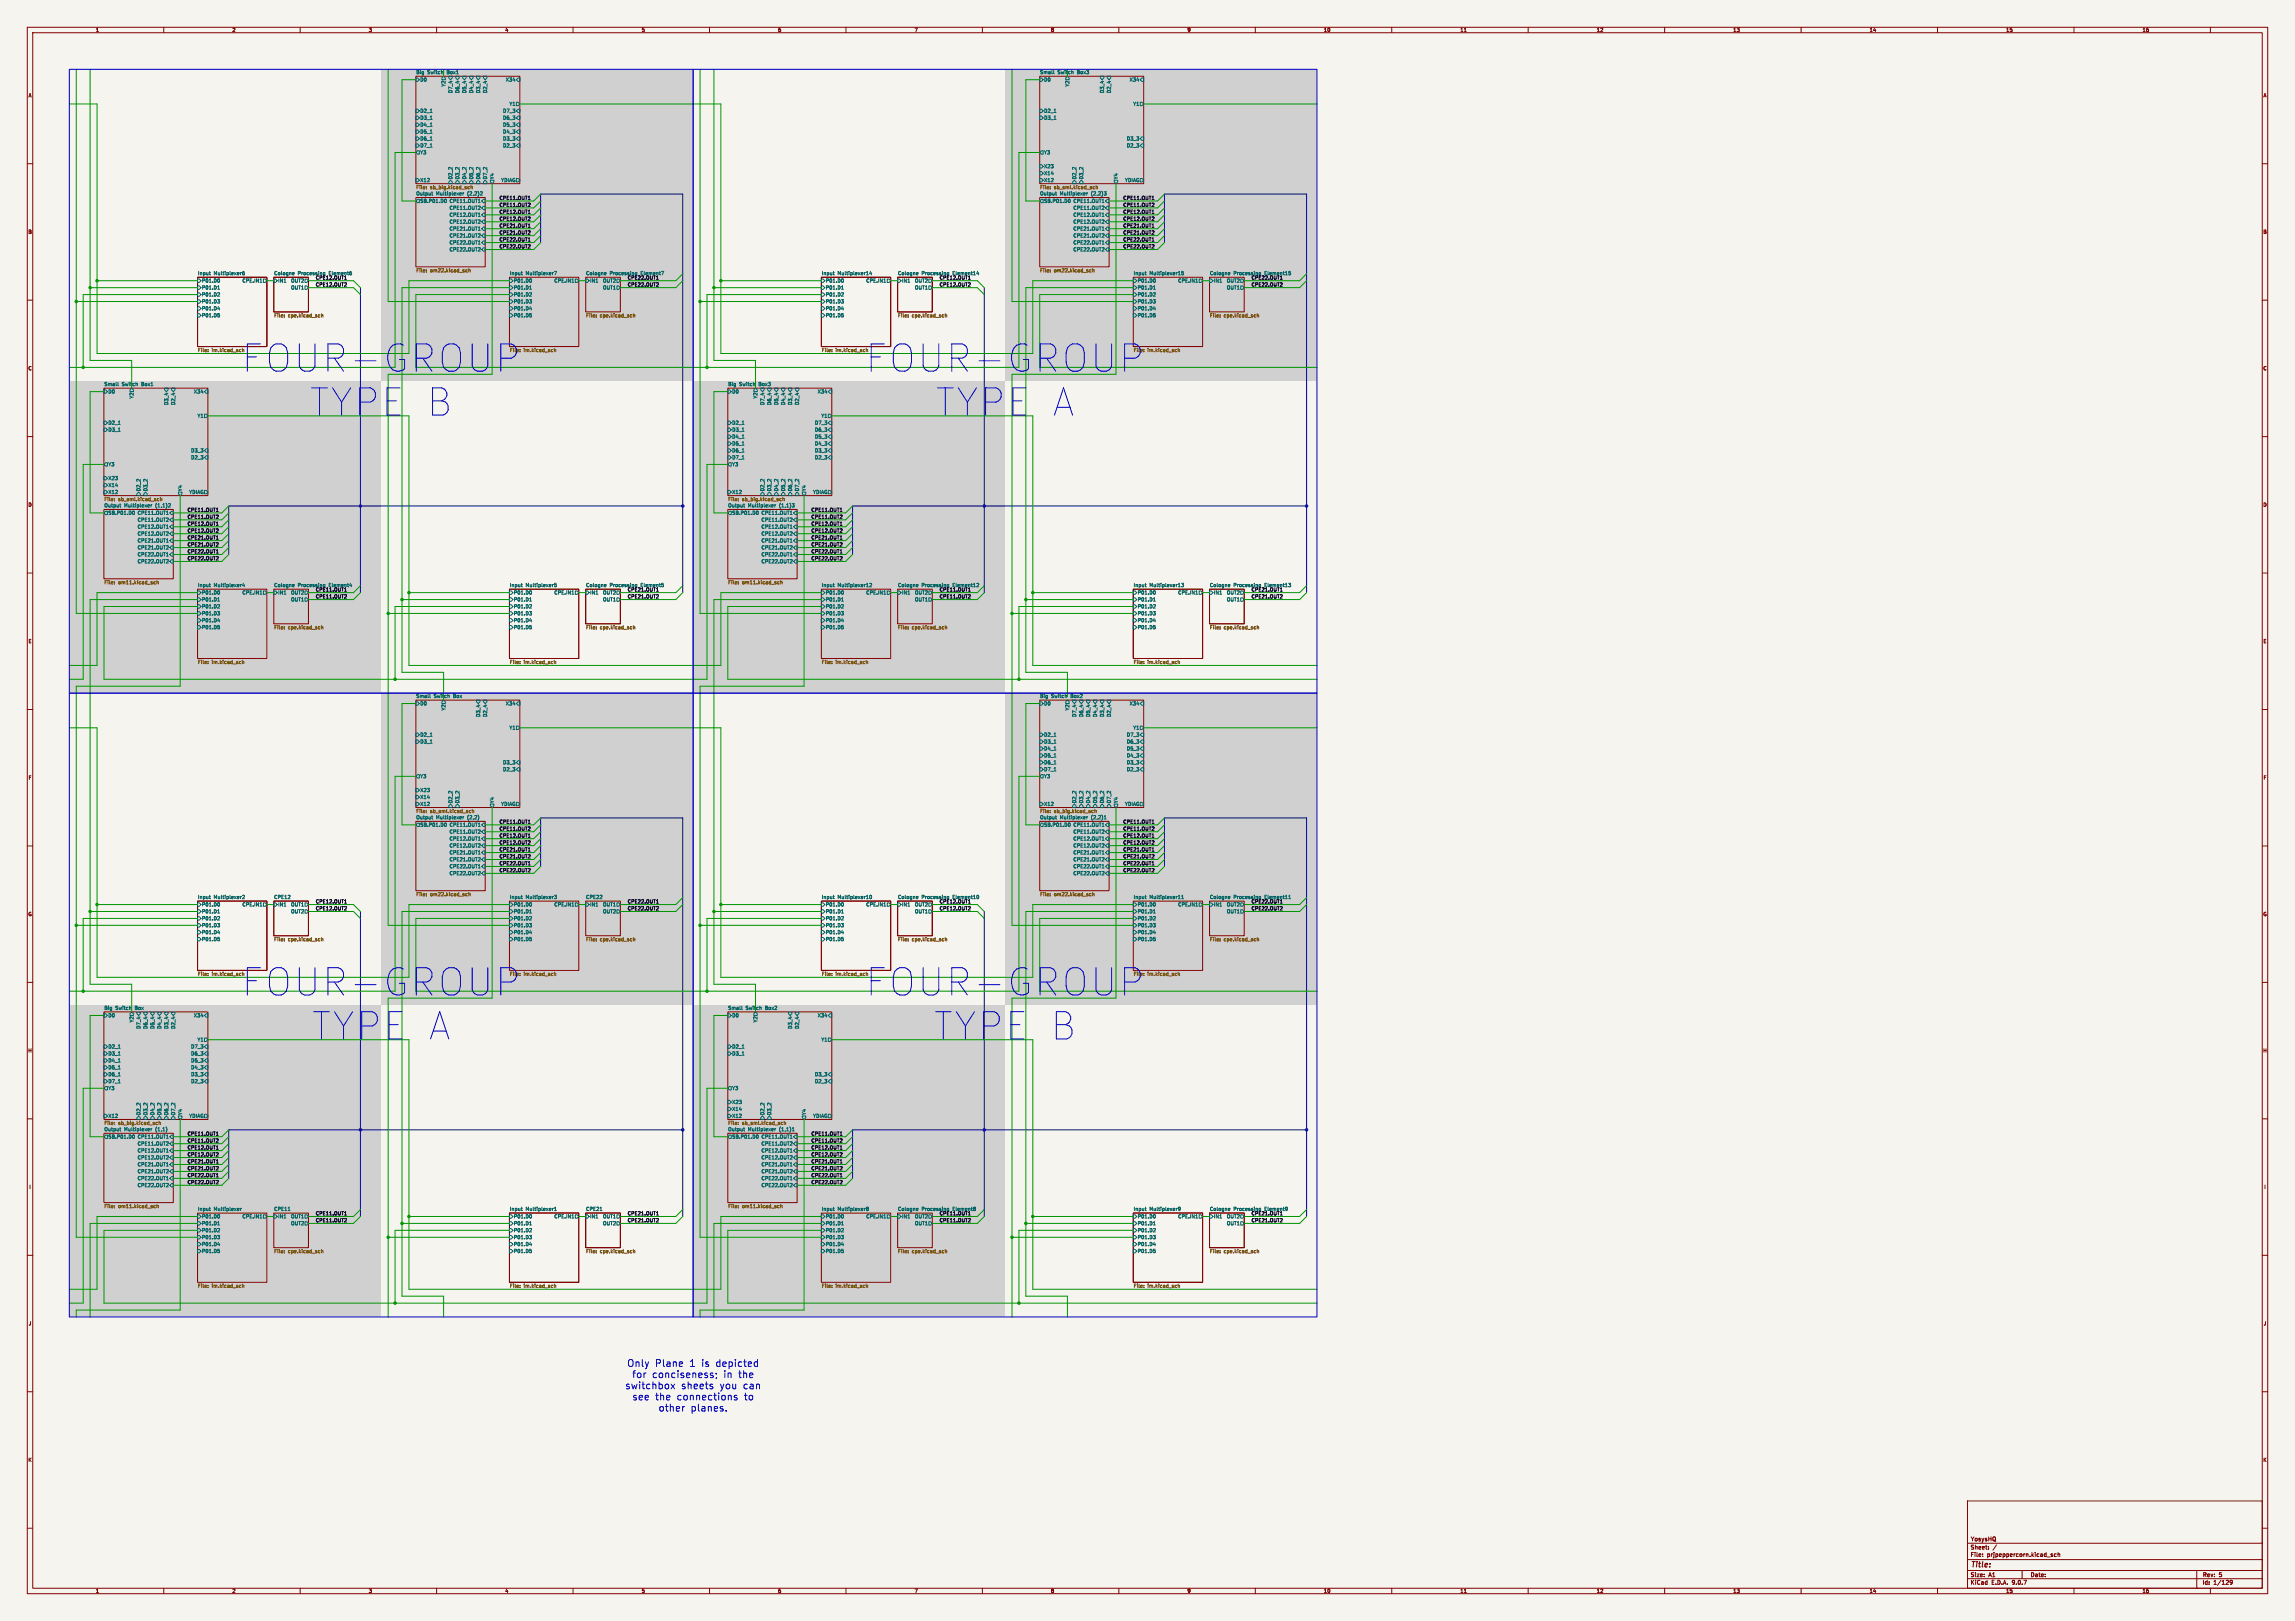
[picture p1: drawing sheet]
<svg xmlns="http://www.w3.org/2000/svg" width="841mm" height="594mm" viewBox="0 0 841 594" stroke-linecap="round" stroke-linejoin="round" font-family="sans-serif">
<defs><g id="words">
<g font-size="13.9" fill="#0000c2">
<text x="89" y="136.6">FOUR-GROUP</text>
<text x="317.6" y="136.6">FOUR-GROUP</text>
<text x="114" y="152.7">TYPE</text>
<text x="155.4" y="152.7">B</text>
<text x="343.4" y="152.7">TYPE</text>
<text x="384.7" y="152.7">A</text>
<text x="89" y="365.2">FOUR-GROUP</text>
<text x="317.6" y="365.2">FOUR-GROUP</text>
<text x="114.8" y="381.3">TYPE</text>
<text x="156.1" y="381.3">A</text>
<text x="342.6" y="381.3">TYPE</text>
<text x="384" y="381.3">B</text>
</g>
<g font-size="3.5" fill="#0000c2">
<text x="229.8" y="501.1">Only</text>
<text x="239.9" y="501.1">Plane</text>
<text x="252.5" y="501.1">1 is</text>
<text x="261.9" y="501.1">depicted</text>
<text x="229.1" y="509.2">switchbox</text>
<text x="231.6" y="505.2">for</text>
<text x="238.9" y="505.2">conciseness;</text>
<text x="249.5" y="509.2">sheets</text>
<text x="263.6" y="509.2">you</text>
<text x="264.9" y="505.2">in</text>
<text x="270.3" y="505.2">the</text>
<text x="272" y="509.2">can</text>
<text x="231.7" y="513.3">see</text>
<text x="240" y="513.3">the</text>
<text x="247.8" y="513.3">connections</text>
<text x="272.4" y="513.3">to</text>
<text x="241.3" y="517.4">other</text>
<text x="253" y="517.4">planes.</text>
</g>
<text font-size="2.8" fill="#840000" x="722" y="574.9">Title:</text>
<g font-size="2.1" fill="#840000">
<text x="722" y="568">Sheet:</text>
<text x="722" y="565.2">YosysHQ</text>
<text x="722" y="570.7">File:</text>
<text x="728.1" y="570.7">prjpeppercorn.kicad_sch</text>
<text x="722" y="580.9">KiCad</text>
<text x="722" y="578.1">Size:</text>
<text x="728.7" y="578.1">A1</text>
<text x="729.7" y="580.9">E.D.A.</text>
<text x="737.3" y="580.9">9.0.7</text>
<text x="744" y="578.1">Date:</text>
<text x="807" y="578.3">Rev:</text>
<text x="807" y="580.9">Id:</text>
<text x="811.1" y="580.9">1/129</text>
<text x="813.4" y="578.3">5</text>
</g>
<g font-size="1.8" fill="#840000">
<text x="35" y="11.9">1</text>
<text x="85" y="11.9">2</text>
<text x="135" y="11.9">3</text>
<text x="185" y="11.9">4</text>
<text x="235" y="11.9">5</text>
<text x="285" y="11.9">6</text>
<text x="335" y="11.9">7</text>
<text x="385" y="11.9">8</text>
<text x="435" y="11.9">9</text>
<text x="485" y="11.9">10</text>
<text x="535" y="11.9">11</text>
<text x="585" y="11.9">12</text>
<text x="635" y="11.9">13</text>
<text x="685" y="11.9">14</text>
<text x="735" y="11.9">15</text>
<text x="785" y="11.9">16</text>
<text x="10.3" y="35.9">A</text>
<text x="829.3" y="35.9">A</text>
<text x="10.3" y="85.9">B</text>
<text x="829.2" y="85.9">B</text>
<text x="10.3" y="135.9">C</text>
<text x="829.2" y="135.9">C</text>
<text x="10.3" y="185.9">D</text>
<text x="829.2" y="185.9">D</text>
<text x="10.3" y="235.9">E</text>
<text x="829.3" y="235.9">E</text>
<text x="10.3" y="285.9">F</text>
<text x="829.3" y="285.9">F</text>
<text x="10.3" y="335.9">G</text>
<text x="829.2" y="335.9">G</text>
<text x="10.2" y="385.9">H</text>
<text x="829.2" y="385.9">H</text>
<text x="10.6" y="435.9">I</text>
<text x="829.6" y="435.9">I</text>
<text x="10.4" y="485.9">J</text>
<text x="829.4" y="485.9">J</text>
<text x="10.3" y="535.9">K</text>
<text x="829.2" y="535.9">K</text>
<text x="35" y="583.9">1</text>
<text x="85" y="583.9">2</text>
<text x="135" y="583.9">3</text>
<text x="185" y="583.9">4</text>
<text x="235" y="583.9">5</text>
<text x="285" y="583.9">6</text>
<text x="335" y="583.9">7</text>
<text x="385" y="583.9">8</text>
<text x="435" y="583.9">9</text>
<text x="485" y="583.9">10</text>
<text x="535" y="583.9">11</text>
<text x="585" y="583.9">12</text>
<text x="635" y="583.9">13</text>
<text x="685" y="583.9">14</text>
<text x="735" y="583.9">15</text>
<text x="785" y="583.9">16</text>
</g>
<g font-size="1.8" fill="#006464">
<text x="152.4" y="27.2">Big</text>
<text x="156.6" y="27.2">Switch</text>
<text x="163.9" y="27.2">Box1</text>
<text x="381" y="27.2">Small</text>
<text x="387.6" y="27.2">Switch</text>
<text x="394.8" y="27.2">Box3</text>
<text x="153.9" y="30.1">D0</text>
<text x="163.4" y="31.9" transform="rotate(-90 163.4 31.9)">Y2</text>
<text x="166" y="34.3" transform="rotate(-90 166 34.3)">D7_4</text>
<text x="168.5" y="34.3" transform="rotate(-90 168.5 34.3)">D6_4</text>
<text x="171" y="34.3" transform="rotate(-90 171 34.3)">D5_4</text>
<text x="173.6" y="34.3" transform="rotate(-90 173.6 34.3)">D4_4</text>
<text x="176.1" y="34.3" transform="rotate(-90 176.1 34.3)">D3_4</text>
<text x="178.7" y="34.3" transform="rotate(-90 178.7 34.3)">D2_4</text>
<text x="185.2" y="30.1">X34</text>
<text x="382.5" y="30.1">D0</text>
<text x="392" y="31.9" transform="rotate(-90 392 31.9)">Y2</text>
<text x="404.7" y="34.3" transform="rotate(-90 404.7 34.3)">D3_4</text>
<text x="407.3" y="34.3" transform="rotate(-90 407.3 34.3)">D2_4</text>
<text x="413.8" y="30.1">X34</text>
<text x="153.9" y="41.5">D2_1</text>
<text x="184.2" y="41.5">D7_3</text>
<text x="186.5" y="39">Y1</text>
<text x="382.5" y="41.5">D2_1</text>
<text x="415.1" y="39">Y1</text>
<text x="153.9" y="44">D3_1</text>
<text x="153.9" y="46.6">D4_1</text>
<text x="184.2" y="46.6">D5_3</text>
<text x="184.2" y="44">D6_3</text>
<text x="382.5" y="44">D3_1</text>
<text x="153.9" y="49.1">D5_1</text>
<text x="153.9" y="51.7">D6_1</text>
<text x="184.2" y="51.7">D3_3</text>
<text x="184.2" y="49.1">D4_3</text>
<text x="412.8" y="51.7">D3_3</text>
<text x="153.9" y="54.2">D7_1</text>
<text x="153.9" y="56.7">Y3</text>
<text x="184.2" y="54.2">D2_3</text>
<text x="382.5" y="56.7">Y3</text>
<text x="412.8" y="54.2">D2_3</text>
<text x="166" y="65.8" transform="rotate(-90 166 65.8)">D2_2</text>
<text x="168.5" y="65.8" transform="rotate(-90 168.5 65.8)">D3_2</text>
<text x="171" y="65.8" transform="rotate(-90 171 65.8)">D4_2</text>
<text x="173.6" y="65.8" transform="rotate(-90 173.6 65.8)">D5_2</text>
<text x="176.1" y="65.8" transform="rotate(-90 176.1 65.8)">D6_2</text>
<text x="178.7" y="65.8" transform="rotate(-90 178.7 65.8)">D7_2</text>
<text x="181.2" y="65.8" transform="rotate(-90 181.2 65.8)">Y4</text>
<text x="382.5" y="64.4">X14</text>
<text x="382.5" y="61.8">X23</text>
<text x="394.6" y="65.8" transform="rotate(-90 394.6 65.8)">D2_2</text>
<text x="397.1" y="65.8" transform="rotate(-90 397.1 65.8)">D3_2</text>
<text x="409.8" y="65.8" transform="rotate(-90 409.8 65.8)">Y4</text>
<text x="152.4" y="71.7">Output</text>
<text x="153.9" y="66.9">X12</text>
<text x="159.8" y="71.7">Multiplexer</text>
<text x="171.4" y="71.7">(2,2)2</text>
<text x="183.5" y="66.9">YDIAG</text>
<text x="381" y="69.6">File:</text>
<text x="381" y="71.7">Output</text>
<text x="382.5" y="66.9">X12</text>
<text x="388.4" y="71.7">Multiplexer</text>
<text x="400" y="71.7">(2,2)3</text>
<text x="412.1" y="66.9">YDIAG</text>
<text x="153.9" y="74.5">SB.P01.D0</text>
<text x="164.6" y="74.5">CPE11.OUT1</text>
<text x="164.6" y="77.1">CPE11.OUT2</text>
<text x="382.5" y="74.5">SB.P01.D0</text>
<text x="393.2" y="74.5">CPE11.OUT1</text>
<text x="393.2" y="77.1">CPE11.OUT2</text>
<text x="164.6" y="79.6">CPE12.OUT1</text>
<text x="164.6" y="82.1">CPE12.OUT2</text>
<text x="393.2" y="79.6">CPE12.OUT1</text>
<text x="393.2" y="82.1">CPE12.OUT2</text>
<text x="164.6" y="84.7">CPE21.OUT1</text>
<text x="164.6" y="87.2">CPE21.OUT2</text>
<text x="164.6" y="89.8">CPE22.OUT1</text>
<text x="393.2" y="84.7">CPE21.OUT1</text>
<text x="393.2" y="87.2">CPE21.OUT2</text>
<text x="393.2" y="89.8">CPE22.OUT1</text>
<text x="164.6" y="92.3">CPE22.OUT2</text>
<text x="393.2" y="92.3">CPE22.OUT2</text>
<text x="72.4" y="100.9">Input</text>
<text x="78.3" y="100.9">Multiplexer6</text>
<text x="100.3" y="100.9">Cologne</text>
<text x="109.1" y="100.9">Processing</text>
<text x="186.7" y="100.9">Input</text>
<text x="192.6" y="100.9">Multiplexer7</text>
<text x="214.6" y="100.9">Cologne</text>
<text x="223.4" y="100.9">Processing</text>
<text x="301" y="100.9">Input</text>
<text x="306.9" y="100.9">Multiplexer14</text>
<text x="328.9" y="100.9">Cologne</text>
<text x="337.7" y="100.9">Processing</text>
<text x="415.3" y="100.9">Input</text>
<text x="421.2" y="100.9">Multiplexer15</text>
<text x="443.2" y="100.9">Cologne</text>
<text x="452" y="100.9">Processing</text>
<text x="73.9" y="103.7">P01.D0</text>
<text x="73.9" y="106.3">P01.D1</text>
<text x="88.7" y="103.7">CPE.IN1</text>
<text x="101.8" y="103.7">IN1</text>
<text x="106.5" y="103.7">OUT2</text>
<text x="106.5" y="106.3">OUT1</text>
<text x="188.2" y="103.7">P01.D0</text>
<text x="188.2" y="106.3">P01.D1</text>
<text x="203" y="103.7">CPE.IN1</text>
<text x="216.1" y="103.7">IN1</text>
<text x="220.8" y="103.7">OUT2</text>
<text x="220.8" y="106.3">OUT1</text>
<text x="302.5" y="103.7">P01.D0</text>
<text x="302.5" y="106.3">P01.D1</text>
<text x="317.3" y="103.7">CPE.IN1</text>
<text x="330.4" y="103.7">IN1</text>
<text x="335.1" y="103.7">OUT2</text>
<text x="335.1" y="106.3">OUT1</text>
<text x="416.8" y="103.7">P01.D0</text>
<text x="416.8" y="106.3">P01.D1</text>
<text x="431.6" y="103.7">CPE.IN1</text>
<text x="444.7" y="103.7">IN1</text>
<text x="449.4" y="103.7">OUT2</text>
<text x="449.4" y="106.3">OUT1</text>
<text x="73.9" y="108.8">P01.D2</text>
<text x="73.9" y="111.4">P01.D3</text>
<text x="73.9" y="113.9">P01.D4</text>
<text x="188.2" y="108.8">P01.D2</text>
<text x="188.2" y="111.4">P01.D3</text>
<text x="188.2" y="113.9">P01.D4</text>
<text x="302.5" y="108.8">P01.D2</text>
<text x="302.5" y="111.4">P01.D3</text>
<text x="302.5" y="113.9">P01.D4</text>
<text x="416.8" y="108.8">P01.D2</text>
<text x="416.8" y="111.4">P01.D3</text>
<text x="416.8" y="113.9">P01.D4</text>
<text x="73.9" y="116.4">P01.D5</text>
<text x="188.2" y="116.4">P01.D5</text>
<text x="302.5" y="116.4">P01.D5</text>
<text x="416.8" y="116.4">P01.D5</text>
<text x="38.1" y="141.5">Small</text>
<text x="44.7" y="141.5">Switch</text>
<text x="51.9" y="141.5">Box1</text>
<text x="266.7" y="141.5">Big</text>
<text x="270.9" y="141.5">Switch</text>
<text x="278.2" y="141.5">Box3</text>
<text x="39.6" y="144.4">D0</text>
<text x="49.1" y="146.2" transform="rotate(-90 49.1 146.2)">Y2</text>
<text x="61.8" y="148.6" transform="rotate(-90 61.8 148.6)">D3_4</text>
<text x="64.4" y="148.6" transform="rotate(-90 64.4 148.6)">D2_4</text>
<text x="70.9" y="144.4">X34</text>
<text x="268.2" y="144.4">D0</text>
<text x="277.7" y="146.2" transform="rotate(-90 277.7 146.2)">Y2</text>
<text x="280.3" y="148.6" transform="rotate(-90 280.3 148.6)">D7_4</text>
<text x="282.8" y="148.6" transform="rotate(-90 282.8 148.6)">D6_4</text>
<text x="285.3" y="148.6" transform="rotate(-90 285.3 148.6)">D5_4</text>
<text x="287.9" y="148.6" transform="rotate(-90 287.9 148.6)">D4_4</text>
<text x="290.4" y="148.6" transform="rotate(-90 290.4 148.6)">D3_4</text>
<text x="293" y="148.6" transform="rotate(-90 293 148.6)">D2_4</text>
<text x="299.5" y="144.4">X34</text>
<text x="39.6" y="155.8">D2_1</text>
<text x="72.2" y="153.3">Y1</text>
<text x="268.2" y="155.8">D2_1</text>
<text x="298.5" y="155.8">D7_3</text>
<text x="300.8" y="153.3">Y1</text>
<text x="39.6" y="158.3">D3_1</text>
<text x="268.2" y="158.3">D3_1</text>
<text x="268.2" y="160.9">D4_1</text>
<text x="298.5" y="160.9">D5_3</text>
<text x="298.5" y="158.3">D6_3</text>
<text x="69.9" y="166">D3_3</text>
<text x="268.2" y="163.4">D5_1</text>
<text x="268.2" y="166">D6_1</text>
<text x="298.5" y="166">D3_3</text>
<text x="298.5" y="163.4">D4_3</text>
<text x="39.6" y="171">Y3</text>
<text x="69.9" y="168.5">D2_3</text>
<text x="268.2" y="168.5">D7_1</text>
<text x="268.2" y="171">Y3</text>
<text x="298.5" y="168.5">D2_3</text>
<text x="39.6" y="178.7">X14</text>
<text x="39.6" y="176.1">X23</text>
<text x="38.1" y="183.9">File:</text>
<text x="38.1" y="186">Output</text>
<text x="39.6" y="181.2">X12</text>
<text x="45.5" y="186">Multiplexer</text>
<text x="51.7" y="180.1" transform="rotate(-90 51.7 180.1)">D2_2</text>
<text x="54.2" y="180.1" transform="rotate(-90 54.2 180.1)">D3_2</text>
<text x="57.1" y="186">(1,1)2</text>
<text x="66.9" y="180.1" transform="rotate(-90 66.9 180.1)">Y4</text>
<text x="69.2" y="181.2">YDIAG</text>
<text x="266.7" y="183.9">File:</text>
<text x="266.7" y="186">Output</text>
<text x="268.2" y="181.2">X12</text>
<text x="274.1" y="186">Multiplexer</text>
<text x="280.3" y="180.1" transform="rotate(-90 280.3 180.1)">D2_2</text>
<text x="282.8" y="180.1" transform="rotate(-90 282.8 180.1)">D3_2</text>
<text x="285.3" y="180.1" transform="rotate(-90 285.3 180.1)">D4_2</text>
<text x="285.7" y="186">(1,1)3</text>
<text x="287.9" y="180.1" transform="rotate(-90 287.9 180.1)">D5_2</text>
<text x="290.4" y="180.1" transform="rotate(-90 290.4 180.1)">D6_2</text>
<text x="293" y="180.1" transform="rotate(-90 293 180.1)">D7_2</text>
<text x="295.5" y="180.1" transform="rotate(-90 295.5 180.1)">Y4</text>
<text x="297.8" y="181.2">YDIAG</text>
<text x="39.6" y="188.8">SB.P01.D0</text>
<text x="50.3" y="188.8">CPE11.OUT1</text>
<text x="50.3" y="191.4">CPE11.OUT2</text>
<text x="268.2" y="188.8">SB.P01.D0</text>
<text x="278.9" y="188.8">CPE11.OUT1</text>
<text x="278.9" y="191.4">CPE11.OUT2</text>
<text x="50.3" y="193.9">CPE12.OUT1</text>
<text x="50.3" y="196.4">CPE12.OUT2</text>
<text x="278.9" y="193.9">CPE12.OUT1</text>
<text x="278.9" y="196.4">CPE12.OUT2</text>
<text x="50.3" y="199">CPE21.OUT1</text>
<text x="50.3" y="201.5">CPE21.OUT2</text>
<text x="278.9" y="199">CPE21.OUT1</text>
<text x="278.9" y="201.5">CPE21.OUT2</text>
<text x="50.3" y="204.1">CPE22.OUT1</text>
<text x="50.3" y="206.6">CPE22.OUT2</text>
<text x="278.9" y="204.1">CPE22.OUT1</text>
<text x="278.9" y="206.6">CPE22.OUT2</text>
<text x="72.4" y="215.2">Input</text>
<text x="78.3" y="215.2">Multiplexer4</text>
<text x="100.3" y="215.2">Cologne</text>
<text x="109.1" y="215.2">Processing</text>
<text x="186.7" y="215.2">Input</text>
<text x="192.6" y="215.2">Multiplexer5</text>
<text x="214.6" y="215.2">Cologne</text>
<text x="223.4" y="215.2">Processing</text>
<text x="301" y="215.2">Input</text>
<text x="306.9" y="215.2">Multiplexer12</text>
<text x="328.9" y="215.2">Cologne</text>
<text x="337.7" y="215.2">Processing</text>
<text x="415.3" y="215.2">Input</text>
<text x="421.2" y="215.2">Multiplexer13</text>
<text x="443.2" y="215.2">Cologne</text>
<text x="452" y="215.2">Processing</text>
<text x="73.9" y="218">P01.D0</text>
<text x="73.9" y="220.6">P01.D1</text>
<text x="88.7" y="218">CPE.IN1</text>
<text x="101.8" y="218">IN1</text>
<text x="106.5" y="218">OUT2</text>
<text x="106.5" y="220.6">OUT1</text>
<text x="188.2" y="218">P01.D0</text>
<text x="188.2" y="220.6">P01.D1</text>
<text x="203" y="218">CPE.IN1</text>
<text x="216.1" y="218">IN1</text>
<text x="220.8" y="218">OUT2</text>
<text x="220.8" y="220.6">OUT1</text>
<text x="302.5" y="218">P01.D0</text>
<text x="302.5" y="220.6">P01.D1</text>
<text x="317.3" y="218">CPE.IN1</text>
<text x="330.4" y="218">IN1</text>
<text x="335.1" y="218">OUT2</text>
<text x="335.1" y="220.6">OUT1</text>
<text x="416.8" y="218">P01.D0</text>
<text x="416.8" y="220.6">P01.D1</text>
<text x="431.6" y="218">CPE.IN1</text>
<text x="444.7" y="218">IN1</text>
<text x="449.4" y="218">OUT2</text>
<text x="449.4" y="220.6">OUT1</text>
<text x="73.9" y="223.1">P01.D2</text>
<text x="73.9" y="225.7">P01.D3</text>
<text x="188.2" y="223.1">P01.D2</text>
<text x="188.2" y="225.7">P01.D3</text>
<text x="302.5" y="223.1">P01.D2</text>
<text x="302.5" y="225.7">P01.D3</text>
<text x="416.8" y="223.1">P01.D2</text>
<text x="416.8" y="225.7">P01.D3</text>
<text x="73.9" y="228.2">P01.D4</text>
<text x="73.9" y="230.7">P01.D5</text>
<text x="188.2" y="228.2">P01.D4</text>
<text x="188.2" y="230.7">P01.D5</text>
<text x="302.5" y="228.2">P01.D4</text>
<text x="302.5" y="230.7">P01.D5</text>
<text x="416.8" y="228.2">P01.D4</text>
<text x="416.8" y="230.7">P01.D5</text>
<text x="152.4" y="255.8">Small</text>
<text x="159" y="255.8">Switch</text>
<text x="166.2" y="255.8">Box</text>
<text x="381" y="255.8">Big</text>
<text x="385.2" y="255.8">Switch</text>
<text x="392.5" y="255.8">Box2</text>
<text x="153.9" y="258.7">D0</text>
<text x="163.4" y="260.5" transform="rotate(-90 163.4 260.5)">Y2</text>
<text x="176.1" y="262.9" transform="rotate(-90 176.1 262.9)">D3_4</text>
<text x="178.7" y="262.9" transform="rotate(-90 178.7 262.9)">D2_4</text>
<text x="185.2" y="258.7">X34</text>
<text x="382.5" y="258.7">D0</text>
<text x="392" y="260.5" transform="rotate(-90 392 260.5)">Y2</text>
<text x="394.6" y="262.9" transform="rotate(-90 394.6 262.9)">D7_4</text>
<text x="397.1" y="262.9" transform="rotate(-90 397.1 262.9)">D6_4</text>
<text x="399.6" y="262.9" transform="rotate(-90 399.6 262.9)">D5_4</text>
<text x="402.2" y="262.9" transform="rotate(-90 402.2 262.9)">D4_4</text>
<text x="404.7" y="262.9" transform="rotate(-90 404.7 262.9)">D3_4</text>
<text x="407.3" y="262.9" transform="rotate(-90 407.3 262.9)">D2_4</text>
<text x="413.8" y="258.7">X34</text>
<text x="186.5" y="267.6">Y1</text>
<text x="415.1" y="267.6">Y1</text>
<text x="153.9" y="270.1">D2_1</text>
<text x="153.9" y="272.6">D3_1</text>
<text x="382.5" y="270.1">D2_1</text>
<text x="382.5" y="272.6">D3_1</text>
<text x="382.5" y="275.2">D4_1</text>
<text x="412.8" y="275.2">D5_3</text>
<text x="412.8" y="272.6">D6_3</text>
<text x="412.8" y="270.1">D7_3</text>
<text x="184.2" y="280.3">D3_3</text>
<text x="382.5" y="277.7">D5_1</text>
<text x="382.5" y="280.3">D6_1</text>
<text x="412.8" y="280.3">D3_3</text>
<text x="412.8" y="277.7">D4_3</text>
<text x="153.9" y="285.3">Y3</text>
<text x="184.2" y="282.8">D2_3</text>
<text x="382.5" y="282.8">D7_1</text>
<text x="382.5" y="285.3">Y3</text>
<text x="412.8" y="282.8">D2_3</text>
<text x="153.9" y="293">X14</text>
<text x="153.9" y="290.4">X23</text>
<text x="152.4" y="298.2">File:</text>
<text x="153.9" y="295.5">X12</text>
<text x="166" y="294.4" transform="rotate(-90 166 294.4)">D2_2</text>
<text x="168.5" y="294.4" transform="rotate(-90 168.5 294.4)">D3_2</text>
<text x="181.2" y="294.4" transform="rotate(-90 181.2 294.4)">Y4</text>
<text x="183.5" y="295.5">YDIAG</text>
<text x="382.5" y="295.5">X12</text>
<text x="394.6" y="294.4" transform="rotate(-90 394.6 294.4)">D2_2</text>
<text x="397.1" y="294.4" transform="rotate(-90 397.1 294.4)">D3_2</text>
<text x="399.6" y="294.4" transform="rotate(-90 399.6 294.4)">D4_2</text>
<text x="402.2" y="294.4" transform="rotate(-90 402.2 294.4)">D5_2</text>
<text x="404.7" y="294.4" transform="rotate(-90 404.7 294.4)">D6_2</text>
<text x="407.3" y="294.4" transform="rotate(-90 407.3 294.4)">D7_2</text>
<text x="409.8" y="294.4" transform="rotate(-90 409.8 294.4)">Y4</text>
<text x="412.1" y="295.5">YDIAG</text>
<text x="152.4" y="300.3">Output</text>
<text x="153.9" y="303.1">SB.P01.D0</text>
<text x="159.8" y="300.3">Multiplexer</text>
<text x="164.6" y="303.1">CPE11.OUT1</text>
<text x="164.6" y="305.7">CPE11.OUT2</text>
<text x="171.4" y="300.3">(2,2)</text>
<text x="381" y="300.3">Output</text>
<text x="382.5" y="303.1">SB.P01.D0</text>
<text x="388.4" y="300.3">Multiplexer</text>
<text x="393.2" y="303.1">CPE11.OUT1</text>
<text x="393.2" y="305.7">CPE11.OUT2</text>
<text x="400" y="300.3">(2,2)1</text>
<text x="164.6" y="308.2">CPE12.OUT1</text>
<text x="164.6" y="310.7">CPE12.OUT2</text>
<text x="393.2" y="308.2">CPE12.OUT1</text>
<text x="393.2" y="310.7">CPE12.OUT2</text>
<text x="164.6" y="313.3">CPE21.OUT1</text>
<text x="164.6" y="315.8">CPE21.OUT2</text>
<text x="393.2" y="313.3">CPE21.OUT1</text>
<text x="393.2" y="315.8">CPE21.OUT2</text>
<text x="164.6" y="318.4">CPE22.OUT1</text>
<text x="164.6" y="320.9">CPE22.OUT2</text>
<text x="393.2" y="318.4">CPE22.OUT1</text>
<text x="393.2" y="320.9">CPE22.OUT2</text>
<text x="72.4" y="329.5">Input</text>
<text x="78.3" y="329.5">Multiplexer2</text>
<text x="100.3" y="329.5">CPE12</text>
<text x="186.7" y="329.5">Input</text>
<text x="192.6" y="329.5">Multiplexer3</text>
<text x="214.6" y="329.5">CPE22</text>
<text x="301" y="329.5">Input</text>
<text x="306.9" y="329.5">Multiplexer10</text>
<text x="328.9" y="329.5">Cologne</text>
<text x="337.7" y="329.5">Processing</text>
<text x="415.3" y="329.5">Input</text>
<text x="421.2" y="329.5">Multiplexer11</text>
<text x="443.2" y="329.5">Cologne</text>
<text x="452" y="329.5">Processing</text>
<text x="73.9" y="332.3">P01.D0</text>
<text x="73.9" y="334.9">P01.D1</text>
<text x="88.7" y="332.3">CPE.IN1</text>
<text x="101.8" y="332.3">IN1</text>
<text x="106.5" y="334.9">OUT2</text>
<text x="106.5" y="332.3">OUT1</text>
<text x="188.2" y="332.3">P01.D0</text>
<text x="188.2" y="334.9">P01.D1</text>
<text x="203" y="332.3">CPE.IN1</text>
<text x="216.1" y="332.3">IN1</text>
<text x="220.8" y="334.9">OUT2</text>
<text x="220.8" y="332.3">OUT1</text>
<text x="302.5" y="332.3">P01.D0</text>
<text x="302.5" y="334.9">P01.D1</text>
<text x="317.3" y="332.3">CPE.IN1</text>
<text x="330.4" y="332.3">IN1</text>
<text x="335.1" y="332.3">OUT2</text>
<text x="335.1" y="334.9">OUT1</text>
<text x="416.8" y="332.3">P01.D0</text>
<text x="416.8" y="334.9">P01.D1</text>
<text x="431.6" y="332.3">CPE.IN1</text>
<text x="444.7" y="332.3">IN1</text>
<text x="449.4" y="332.3">OUT2</text>
<text x="449.4" y="334.9">OUT1</text>
<text x="73.9" y="337.4">P01.D2</text>
<text x="73.9" y="340">P01.D3</text>
<text x="188.2" y="337.4">P01.D2</text>
<text x="188.2" y="340">P01.D3</text>
<text x="302.5" y="337.4">P01.D2</text>
<text x="302.5" y="340">P01.D3</text>
<text x="416.8" y="337.4">P01.D2</text>
<text x="416.8" y="340">P01.D3</text>
<text x="73.9" y="342.5">P01.D4</text>
<text x="73.9" y="345">P01.D5</text>
<text x="188.2" y="342.5">P01.D4</text>
<text x="188.2" y="345">P01.D5</text>
<text x="302.5" y="342.5">P01.D4</text>
<text x="302.5" y="345">P01.D5</text>
<text x="416.8" y="342.5">P01.D4</text>
<text x="416.8" y="345">P01.D5</text>
<text x="38.1" y="370.1">Big</text>
<text x="42.3" y="370.1">Switch</text>
<text x="49.6" y="370.1">Box</text>
<text x="266.7" y="370.1">Small</text>
<text x="273.3" y="370.1">Switch</text>
<text x="280.5" y="370.1">Box2</text>
<text x="39.6" y="373">D0</text>
<text x="49.1" y="374.8" transform="rotate(-90 49.1 374.8)">Y2</text>
<text x="51.7" y="377.2" transform="rotate(-90 51.7 377.2)">D7_4</text>
<text x="54.2" y="377.2" transform="rotate(-90 54.2 377.2)">D6_4</text>
<text x="56.7" y="377.2" transform="rotate(-90 56.7 377.2)">D5_4</text>
<text x="59.3" y="377.2" transform="rotate(-90 59.3 377.2)">D4_4</text>
<text x="61.8" y="377.2" transform="rotate(-90 61.8 377.2)">D3_4</text>
<text x="64.4" y="377.2" transform="rotate(-90 64.4 377.2)">D2_4</text>
<text x="70.9" y="373">X34</text>
<text x="268.2" y="373">D0</text>
<text x="277.7" y="374.8" transform="rotate(-90 277.7 374.8)">Y2</text>
<text x="290.4" y="377.2" transform="rotate(-90 290.4 377.2)">D3_4</text>
<text x="293" y="377.2" transform="rotate(-90 293 377.2)">D2_4</text>
<text x="299.5" y="373">X34</text>
<text x="72.2" y="381.9">Y1</text>
<text x="300.8" y="381.9">Y1</text>
<text x="39.6" y="384.4">D2_1</text>
<text x="39.6" y="386.9">D3_1</text>
<text x="39.6" y="389.5">D4_1</text>
<text x="69.9" y="389.5">D5_3</text>
<text x="69.9" y="386.9">D6_3</text>
<text x="69.9" y="384.4">D7_3</text>
<text x="268.2" y="384.4">D2_1</text>
<text x="268.2" y="386.9">D3_1</text>
<text x="39.6" y="392">D5_1</text>
<text x="39.6" y="394.6">D6_1</text>
<text x="69.9" y="394.6">D3_3</text>
<text x="69.9" y="392">D4_3</text>
<text x="298.5" y="394.6">D3_3</text>
<text x="39.6" y="397.1">D7_1</text>
<text x="39.6" y="399.6">Y3</text>
<text x="69.9" y="397.1">D2_3</text>
<text x="268.2" y="399.6">Y3</text>
<text x="298.5" y="397.1">D2_3</text>
<text x="268.2" y="407.3">X14</text>
<text x="268.2" y="404.7">X23</text>
<text x="38.1" y="412.5">File:</text>
<text x="39.6" y="409.8">X12</text>
<text x="51.7" y="408.7" transform="rotate(-90 51.7 408.7)">D2_2</text>
<text x="54.2" y="408.7" transform="rotate(-90 54.2 408.7)">D3_2</text>
<text x="56.7" y="408.7" transform="rotate(-90 56.7 408.7)">D4_2</text>
<text x="59.3" y="408.7" transform="rotate(-90 59.3 408.7)">D5_2</text>
<text x="61.8" y="408.7" transform="rotate(-90 61.8 408.7)">D6_2</text>
<text x="64.4" y="408.7" transform="rotate(-90 64.4 408.7)">D7_2</text>
<text x="66.9" y="408.7" transform="rotate(-90 66.9 408.7)">Y4</text>
<text x="69.2" y="409.8">YDIAG</text>
<text x="268.2" y="409.8">X12</text>
<text x="280.3" y="408.7" transform="rotate(-90 280.3 408.7)">D2_2</text>
<text x="282.8" y="408.7" transform="rotate(-90 282.8 408.7)">D3_2</text>
<text x="295.5" y="408.7" transform="rotate(-90 295.5 408.7)">Y4</text>
<text x="297.8" y="409.8">YDIAG</text>
<text x="38.1" y="414.6">Output</text>
<text x="39.6" y="417.4">SB.P01.D0</text>
<text x="45.5" y="414.6">Multiplexer</text>
<text x="50.3" y="417.4">CPE11.OUT1</text>
<text x="50.3" y="420">CPE11.OUT2</text>
<text x="57.1" y="414.6">(1,1)</text>
<text x="266.7" y="414.6">Output</text>
<text x="268.2" y="417.4">SB.P01.D0</text>
<text x="274.1" y="414.6">Multiplexer</text>
<text x="278.9" y="417.4">CPE11.OUT1</text>
<text x="278.9" y="420">CPE11.OUT2</text>
<text x="285.7" y="414.6">(1,1)1</text>
<text x="50.3" y="422.5">CPE12.OUT1</text>
<text x="50.3" y="425">CPE12.OUT2</text>
<text x="278.9" y="422.5">CPE12.OUT1</text>
<text x="278.9" y="425">CPE12.OUT2</text>
<text x="50.3" y="427.6">CPE21.OUT1</text>
<text x="50.3" y="430.1">CPE21.OUT2</text>
<text x="278.9" y="427.6">CPE21.OUT1</text>
<text x="278.9" y="430.1">CPE21.OUT2</text>
<text x="50.3" y="432.7">CPE22.OUT1</text>
<text x="50.3" y="435.2">CPE22.OUT2</text>
<text x="278.9" y="432.7">CPE22.OUT1</text>
<text x="278.9" y="435.2">CPE22.OUT2</text>
<text x="72.4" y="443.8">Input</text>
<text x="78.3" y="443.8">Multiplexer</text>
<text x="100.3" y="443.8">CPE11</text>
<text x="186.7" y="443.8">Input</text>
<text x="192.6" y="443.8">Multiplexer1</text>
<text x="214.6" y="443.8">CPE21</text>
<text x="301" y="443.8">Input</text>
<text x="306.9" y="443.8">Multiplexer8</text>
<text x="328.9" y="443.8">Cologne</text>
<text x="337.7" y="443.8">Processing</text>
<text x="415.3" y="443.8">Input</text>
<text x="421.2" y="443.8">Multiplexer9</text>
<text x="443.2" y="443.8">Cologne</text>
<text x="452" y="443.8">Processing</text>
<text x="73.9" y="446.6">P01.D0</text>
<text x="73.9" y="449.2">P01.D1</text>
<text x="88.7" y="446.6">CPE.IN1</text>
<text x="101.8" y="446.6">IN1</text>
<text x="106.5" y="449.2">OUT2</text>
<text x="106.5" y="446.6">OUT1</text>
<text x="188.2" y="446.6">P01.D0</text>
<text x="188.2" y="449.2">P01.D1</text>
<text x="203" y="446.6">CPE.IN1</text>
<text x="216.1" y="446.6">IN1</text>
<text x="220.8" y="449.2">OUT2</text>
<text x="220.8" y="446.6">OUT1</text>
<text x="302.5" y="446.6">P01.D0</text>
<text x="302.5" y="449.2">P01.D1</text>
<text x="317.3" y="446.6">CPE.IN1</text>
<text x="330.4" y="446.6">IN1</text>
<text x="335.1" y="446.6">OUT2</text>
<text x="335.1" y="449.2">OUT1</text>
<text x="416.8" y="446.6">P01.D0</text>
<text x="416.8" y="449.2">P01.D1</text>
<text x="431.6" y="446.6">CPE.IN1</text>
<text x="444.7" y="446.6">IN1</text>
<text x="449.4" y="446.6">OUT2</text>
<text x="449.4" y="449.2">OUT1</text>
<text x="73.9" y="451.7">P01.D2</text>
<text x="73.9" y="454.3">P01.D3</text>
<text x="188.2" y="451.7">P01.D2</text>
<text x="188.2" y="454.3">P01.D3</text>
<text x="302.5" y="451.7">P01.D2</text>
<text x="302.5" y="454.3">P01.D3</text>
<text x="416.8" y="451.7">P01.D2</text>
<text x="416.8" y="454.3">P01.D3</text>
<text x="73.9" y="456.8">P01.D4</text>
<text x="73.9" y="459.3">P01.D5</text>
<text x="188.2" y="456.8">P01.D4</text>
<text x="188.2" y="459.3">P01.D5</text>
<text x="302.5" y="456.8">P01.D4</text>
<text x="302.5" y="459.3">P01.D5</text>
<text x="416.8" y="456.8">P01.D4</text>
<text x="416.8" y="459.3">P01.D5</text>
</g>
<g font-size="1.8" fill="#725600">
<text x="152.4" y="69.6">File:</text>
<text x="157.6" y="69.6">sb_big.kicad_sch</text>
<text x="386.2" y="69.6">sb_sml.kicad_sch</text>
<text x="152.4" y="100.1">File:</text>
<text x="157.6" y="100.1">om22.kicad_sch</text>
<text x="381" y="100.1">File:</text>
<text x="386.2" y="100.1">om22.kicad_sch</text>
<text x="100.3" y="116.6">File:</text>
<text x="105.6" y="116.6">cpe.kicad_sch</text>
<text x="214.6" y="116.6">File:</text>
<text x="219.9" y="116.6">cpe.kicad_sch</text>
<text x="328.9" y="116.6">File:</text>
<text x="334.2" y="116.6">cpe.kicad_sch</text>
<text x="443.2" y="116.6">File:</text>
<text x="448.5" y="116.6">cpe.kicad_sch</text>
<text x="72.4" y="129.3">File:</text>
<text x="77.6" y="129.3">im.kicad_sch</text>
<text x="191.9" y="129.3">im.kicad_sch</text>
<text x="301" y="129.3">File:</text>
<text x="306.2" y="129.3">im.kicad_sch</text>
<text x="420.5" y="129.3">im.kicad_sch</text>
<text x="43.3" y="183.9">sb_sml.kicad_sch</text>
<text x="271.9" y="183.9">sb_big.kicad_sch</text>
<text x="38.1" y="214.4">File:</text>
<text x="43.3" y="214.4">om11.kicad_sch</text>
<text x="266.7" y="214.4">File:</text>
<text x="271.9" y="214.4">om11.kicad_sch</text>
<text x="100.3" y="230.9">File:</text>
<text x="105.6" y="230.9">cpe.kicad_sch</text>
<text x="214.6" y="230.9">File:</text>
<text x="219.9" y="230.9">cpe.kicad_sch</text>
<text x="328.9" y="230.9">File:</text>
<text x="334.2" y="230.9">cpe.kicad_sch</text>
<text x="443.2" y="230.9">File:</text>
<text x="448.5" y="230.9">cpe.kicad_sch</text>
<text x="72.4" y="243.6">File:</text>
<text x="77.6" y="243.6">im.kicad_sch</text>
<text x="186.7" y="243.6">File:</text>
<text x="191.9" y="243.6">im.kicad_sch</text>
<text x="301" y="243.6">File:</text>
<text x="306.2" y="243.6">im.kicad_sch</text>
<text x="415.3" y="243.6">File:</text>
<text x="420.5" y="243.6">im.kicad_sch</text>
<text x="157.6" y="298.2">sb_sml.kicad_sch</text>
<text x="381" y="298.2">File:</text>
<text x="386.2" y="298.2">sb_big.kicad_sch</text>
<text x="152.4" y="328.7">File:</text>
<text x="157.6" y="328.7">om22.kicad_sch</text>
<text x="381" y="328.7">File:</text>
<text x="386.2" y="328.7">om22.kicad_sch</text>
<text x="100.3" y="345.2">File:</text>
<text x="105.6" y="345.2">cpe.kicad_sch</text>
<text x="214.6" y="345.2">File:</text>
<text x="219.9" y="345.2">cpe.kicad_sch</text>
<text x="328.9" y="345.2">File:</text>
<text x="334.2" y="345.2">cpe.kicad_sch</text>
<text x="443.2" y="345.2">File:</text>
<text x="448.5" y="345.2">cpe.kicad_sch</text>
<text x="72.4" y="357.9">File:</text>
<text x="77.6" y="357.9">im.kicad_sch</text>
<text x="191.9" y="357.9">im.kicad_sch</text>
<text x="301" y="357.9">File:</text>
<text x="306.2" y="357.9">im.kicad_sch</text>
<text x="420.5" y="357.9">im.kicad_sch</text>
<text x="43.3" y="412.5">sb_big.kicad_sch</text>
<text x="266.7" y="412.5">File:</text>
<text x="271.9" y="412.5">sb_sml.kicad_sch</text>
<text x="38.1" y="443">File:</text>
<text x="43.3" y="443">om11.kicad_sch</text>
<text x="266.7" y="443">File:</text>
<text x="271.9" y="443">om11.kicad_sch</text>
<text x="100.3" y="459.5">File:</text>
<text x="105.6" y="459.5">cpe.kicad_sch</text>
<text x="214.6" y="459.5">File:</text>
<text x="219.9" y="459.5">cpe.kicad_sch</text>
<text x="328.9" y="459.5">File:</text>
<text x="334.2" y="459.5">cpe.kicad_sch</text>
<text x="443.2" y="459.5">File:</text>
<text x="448.5" y="459.5">cpe.kicad_sch</text>
<text x="72.4" y="472.2">File:</text>
<text x="77.6" y="472.2">im.kicad_sch</text>
<text x="186.7" y="472.2">File:</text>
<text x="191.9" y="472.2">im.kicad_sch</text>
<text x="301" y="472.2">File:</text>
<text x="306.2" y="472.2">im.kicad_sch</text>
<text x="415.3" y="472.2">File:</text>
<text x="420.5" y="472.2">im.kicad_sch</text>
</g>
<g font-size="1.8" fill="#0f0f0f">
<text x="182.9" y="73.3">CPE11.OUT1</text>
<text x="182.9" y="75.9">CPE11.OUT2</text>
<text x="411.5" y="75.9">CPE11.OUT2</text>
<text x="411.5" y="73.3">CPE11.OUT1</text>
<text x="182.9" y="83.5">CPE21.OUT1</text>
<text x="182.9" y="80.9">CPE12.OUT2</text>
<text x="182.9" y="78.4">CPE12.OUT1</text>
<text x="411.5" y="80.9">CPE12.OUT2</text>
<text x="411.5" y="78.4">CPE12.OUT1</text>
<text x="411.5" y="83.5">CPE21.OUT1</text>
<text x="182.9" y="88.6">CPE22.OUT1</text>
<text x="182.9" y="86">CPE21.OUT2</text>
<text x="411.5" y="86">CPE21.OUT2</text>
<text x="411.5" y="88.6">CPE22.OUT1</text>
<text x="182.9" y="91.1">CPE22.OUT2</text>
<text x="411.5" y="91.1">CPE22.OUT2</text>
<text x="120.6" y="100.9">Element6</text>
<text x="234.9" y="100.9">Element7</text>
<text x="349.2" y="100.9">Element14</text>
<text x="463.5" y="100.9">Element15</text>
<text x="115.6" y="102.5">CPE12.OUT1</text>
<text x="115.6" y="105.1">CPE12.OUT2</text>
<text x="229.9" y="102.5">CPE22.OUT1</text>
<text x="229.9" y="105.1">CPE22.OUT2</text>
<text x="344.2" y="102.5">CPE12.OUT1</text>
<text x="344.2" y="105.1">CPE12.OUT2</text>
<text x="458.5" y="102.5">CPE22.OUT1</text>
<text x="458.5" y="105.1">CPE22.OUT2</text>
<text x="68.6" y="190.2">CPE11.OUT2</text>
<text x="68.6" y="187.6">CPE11.OUT1</text>
<text x="297.2" y="187.6">CPE11.OUT1</text>
<text x="297.2" y="190.2">CPE11.OUT2</text>
<text x="68.6" y="195.2">CPE12.OUT2</text>
<text x="68.6" y="192.7">CPE12.OUT1</text>
<text x="68.6" y="197.8">CPE21.OUT1</text>
<text x="297.2" y="192.7">CPE12.OUT1</text>
<text x="297.2" y="197.8">CPE21.OUT1</text>
<text x="297.2" y="195.2">CPE12.OUT2</text>
<text x="68.6" y="200.3">CPE21.OUT2</text>
<text x="68.6" y="202.9">CPE22.OUT1</text>
<text x="297.2" y="200.3">CPE21.OUT2</text>
<text x="297.2" y="202.9">CPE22.OUT1</text>
<text x="68.6" y="205.4">CPE22.OUT2</text>
<text x="297.2" y="205.4">CPE22.OUT2</text>
<text x="120.6" y="215.2">Element4</text>
<text x="234.9" y="215.2">Element5</text>
<text x="349.2" y="215.2">Element12</text>
<text x="463.5" y="215.2">Element13</text>
<text x="115.6" y="216.8">CPE11.OUT1</text>
<text x="115.6" y="219.4">CPE11.OUT2</text>
<text x="229.9" y="219.4">CPE21.OUT2</text>
<text x="229.9" y="216.8">CPE21.OUT1</text>
<text x="344.2" y="216.8">CPE11.OUT1</text>
<text x="344.2" y="219.4">CPE11.OUT2</text>
<text x="458.5" y="216.8">CPE21.OUT1</text>
<text x="458.5" y="219.4">CPE21.OUT2</text>
<text x="182.9" y="304.4">CPE11.OUT2</text>
<text x="182.9" y="301.9">CPE11.OUT1</text>
<text x="411.5" y="301.9">CPE11.OUT1</text>
<text x="411.5" y="304.4">CPE11.OUT2</text>
<text x="182.9" y="307">CPE12.OUT1</text>
<text x="182.9" y="309.5">CPE12.OUT2</text>
<text x="411.5" y="309.5">CPE12.OUT2</text>
<text x="411.5" y="307">CPE12.OUT1</text>
<text x="182.9" y="312.1">CPE21.OUT1</text>
<text x="182.9" y="314.6">CPE21.OUT2</text>
<text x="182.9" y="317.1">CPE22.OUT1</text>
<text x="411.5" y="312.1">CPE21.OUT1</text>
<text x="411.5" y="314.6">CPE21.OUT2</text>
<text x="411.5" y="317.1">CPE22.OUT1</text>
<text x="182.9" y="319.7">CPE22.OUT2</text>
<text x="411.5" y="319.7">CPE22.OUT2</text>
<text x="349.2" y="329.5">Element10</text>
<text x="463.5" y="329.5">Element11</text>
<text x="115.6" y="331.1">CPE12.OUT1</text>
<text x="115.6" y="333.7">CPE12.OUT2</text>
<text x="229.9" y="331.1">CPE22.OUT1</text>
<text x="229.9" y="333.7">CPE22.OUT2</text>
<text x="344.2" y="333.7">CPE12.OUT2</text>
<text x="344.2" y="331.1">CPE12.OUT1</text>
<text x="458.5" y="331.1">CPE22.OUT1</text>
<text x="458.5" y="333.7">CPE22.OUT2</text>
<text x="68.6" y="418.7">CPE11.OUT2</text>
<text x="68.6" y="416.2">CPE11.OUT1</text>
<text x="297.2" y="418.7">CPE11.OUT2</text>
<text x="297.2" y="416.2">CPE11.OUT1</text>
<text x="68.6" y="423.8">CPE12.OUT2</text>
<text x="68.6" y="421.3">CPE12.OUT1</text>
<text x="297.2" y="421.3">CPE12.OUT1</text>
<text x="297.2" y="423.8">CPE12.OUT2</text>
<text x="68.6" y="426.4">CPE21.OUT1</text>
<text x="68.6" y="431.5">CPE22.OUT1</text>
<text x="68.6" y="428.9">CPE21.OUT2</text>
<text x="297.2" y="431.5">CPE22.OUT1</text>
<text x="297.2" y="428.9">CPE21.OUT2</text>
<text x="297.2" y="426.4">CPE21.OUT1</text>
<text x="68.6" y="434">CPE22.OUT2</text>
<text x="297.2" y="434">CPE22.OUT2</text>
<text x="349.2" y="443.8">Element8</text>
<text x="463.5" y="443.8">Element9</text>
<text x="115.6" y="445.4">CPE11.OUT1</text>
<text x="115.6" y="448">CPE11.OUT2</text>
<text x="229.9" y="445.4">CPE21.OUT1</text>
<text x="229.9" y="448">CPE21.OUT2</text>
<text x="344.2" y="448">CPE11.OUT2</text>
<text x="344.2" y="445.4">CPE11.OUT1</text>
<text x="458.5" y="445.4">CPE21.OUT1</text>
<text x="458.5" y="448">CPE21.OUT2</text>
</g>
<g font-size="1.8" fill="#0000c2">
<text x="186.7" y="129.3">File:</text>
<text x="415.3" y="129.3">File:</text>
<text x="186.7" y="357.9">File:</text>
<text x="415.3" y="357.9">File:</text>
</g>
</g></defs>
<path d="M0 0h841v594h-841z" fill="#f5f4ef" stroke="#f5f4ef" stroke-width=".37"/>
<g fill="none" stroke="#840000" stroke-width=".37">
<path d="M10 10h821v574h-821zM12 12h817v570h-817zM60 10v2M110 10v2M160 10v2M210 10v2M260 10v2M310 10v2M360 10v2M410 10v2M460 10v2M510 10v2"/>
<path d="M536.6 11.6h.7M560 10v2M610 10v2M660 10v2M710 10v2M760 10v2M810 10v2M152.4 27.9h38.1v39.4h-38.1zM381 27.9h38.1v39.4h-38.1zM10 60h2M829 60h2M152.4 72.4h25.4v25.4h-25.4z"/>
<path d="M381 72.4h25.4v25.4h-25.4zM10 110h2M72.4 101.6h25.4v25.4h-25.4zM100.3 101.6h12.7v12.7h-12.7zM186.7 101.6h25.4v25.4h-25.4zM214.6 101.6h12.7v12.7h-12.7zM301 101.6h25.4v25.4h-25.4zM328.9 101.6h12.7v12.7h-12.7zM415.3 101.6h25.4v25.4h-25.4zM443.2 101.6h12.7v12.7h-12.7zM829 110h2M10 160h2"/>
<path d="M38.1 142.2h38.1v39.4h-38.1zM266.7 142.2h38.1v39.4h-38.1zM829 160h2M38.1 186.7h25.4v25.4h-25.4zM266.7 186.7h25.4v25.4h-25.4zM10 210h2M72.4 215.9h25.4v25.4h-25.4zM100.3 215.9h12.7v12.7h-12.7zM186.7 215.9h25.4v25.4h-25.4zM214.6 215.9h12.7v12.7h-12.7zM301 215.9h25.4v25.4h-25.4zM328.9 215.9h12.7v12.7h-12.7z"/>
<path d="M415.3 215.9h25.4v25.4h-25.4zM443.2 215.9h12.7v12.7h-12.7zM829 210h2M10 260h2M152.4 256.5h38.1v39.4h-38.1zM381 256.5h38.1v39.4h-38.1zM829 260h2M10 310h2M152.4 301h25.4v25.4h-25.4zM381 301h25.4v25.4h-25.4zM829 310h2M72.4 330.2h25.4v25.4h-25.4z"/>
<path d="M100.3 330.2h12.7v12.7h-12.7zM186.7 330.2h25.4v25.4h-25.4zM214.6 330.2h12.7v12.7h-12.7zM301 330.2h25.4v25.4h-25.4zM328.9 330.2h12.7v12.7h-12.7zM415.3 330.2h25.4v25.4h-25.4zM443.2 330.2h12.7v12.7h-12.7zM10 360h2M829 360h2M38.1 370.8h38.1v39.4h-38.1zM266.7 370.8h38.1v39.4h-38.1zM10 410h2"/>
<path d="M38.1 415.3h25.4v25.4h-25.4zM266.7 415.3h25.4v25.4h-25.4zM829 410h2M10 460h2M72.4 444.5h25.4v25.4h-25.4zM100.3 444.5h12.7v12.7h-12.7zM186.7 444.5h25.4v25.4h-25.4zM214.6 444.5h12.7v12.7h-12.7zM301 444.5h25.4v25.4h-25.4zM328.9 444.5h12.7v12.7h-12.7zM415.3 444.5h25.4v25.4h-25.4zM443.2 444.5h12.7v12.7h-12.7z"/>
<path d="M829 460h2M10 510h2M829 510h2M10 560h2M721 550h108v32h-108zM829 560h2M721 578.5h108M721 575.5h108M721 571.5h108M721 565.5h108M726.5 570.2h.1M726.5 570.2v.1"/>
<path d="M726.5 569.5v.1M728.7 567.5v.2M728.7 566.8v.1M731.6 566.1l-1.3 1.9M741 575.5v3M751.6 569.7l.6 .4-.2 .3-.4-.1M751.6 569.6v.1M752.2 569.5l-.6 .1M753.5 569.5l-.4-.1-.3 .3 .2 .6h.5M754.2 569.5h.5l.1 .9M754.2 568.9v1.5M805 575.5v6.5"/>
<path d="M817.2 579.9l.1-.7h.7v1l-.7 .4M817.2 579.9h.1M817.3 579.9h.6M818 579.9h-.1M818 579.7v.2M60 582v2M110 582v2M160 582v2M210 582v2M260 582v2M310 582v2M360 582v2"/>
<path d="M410 582v2M460 582v2M510 582v2M536.6 583.6h.7M560 582v2M610 582v2M660 582v2M710 582v2M760 582v2M810 582v2"/>
</g>
<g fill="#d0d0d0">
<path d="M139.7 254h114.3v114.3h-114.3z"/>
<path d="M254 139.7h114.3v114.3h-114.3z"/>
<path d="M254 368.3h114.3v114.3h-114.3z"/>
<path d="M25.4 368.3h114.3v114.3h-114.3z"/>
<path d="M368.3 254h114.3v114.3h-114.3z"/>
<path d="M139.7 25.4h114.3v114.3h-114.3z"/>
<path d="M368.3 25.4h114.3v114.3h-114.3z"/>
<path d="M25.4 139.7h114.3v114.3h-114.3z"/>
</g>
<g fill="none" stroke="#840000" stroke-width=".37">
<path d="M152.4 27.9h38.1v39.4h-38.1zM381 27.9h38.1v39.4h-38.1zM152.4 72.4h25.4v25.4h-25.4zM381 72.4h25.4v25.4h-25.4zM72.4 101.6h25.4v25.4h-25.4zM100.3 101.6h12.7v12.7h-12.7zM186.7 101.6h25.4v25.4h-25.4zM214.6 101.6h12.7v12.7h-12.7zM301 101.6h25.4v25.4h-25.4zM328.9 101.6h12.7v12.7h-12.7zM415.3 101.6h25.4v25.4h-25.4zM443.2 101.6h12.7v12.7h-12.7z"/>
<path d="M38.1 142.2h38.1v39.4h-38.1zM266.7 142.2h38.1v39.4h-38.1zM38.1 186.7h25.4v25.4h-25.4zM266.7 186.7h25.4v25.4h-25.4zM72.4 215.9h25.4v25.4h-25.4zM100.3 215.9h12.7v12.7h-12.7zM186.7 215.9h25.4v25.4h-25.4zM214.6 215.9h12.7v12.7h-12.7zM301 215.9h25.4v25.4h-25.4zM328.9 215.9h12.7v12.7h-12.7zM415.3 215.9h25.4v25.4h-25.4zM443.2 215.9h12.7v12.7h-12.7z"/>
<path d="M152.4 256.5h38.1v39.4h-38.1zM381 256.5h38.1v39.4h-38.1zM152.4 301h25.4v25.4h-25.4zM381 301h25.4v25.4h-25.4zM72.4 330.2h25.4v25.4h-25.4zM100.3 330.2h12.7v12.7h-12.7zM186.7 330.2h25.4v25.4h-25.4zM214.6 330.2h12.7v12.7h-12.7zM301 330.2h25.4v25.4h-25.4zM328.9 330.2h12.7v12.7h-12.7zM415.3 330.2h25.4v25.4h-25.4zM443.2 330.2h12.7v12.7h-12.7z"/>
<path d="M38.1 370.8h38.1v39.4h-38.1zM266.7 370.8h38.1v39.4h-38.1zM38.1 415.3h25.4v25.4h-25.4zM266.7 415.3h25.4v25.4h-25.4zM72.4 444.5h25.4v25.4h-25.4zM100.3 444.5h12.7v12.7h-12.7zM186.7 444.5h25.4v25.4h-25.4zM214.6 444.5h12.7v12.7h-12.7zM301 444.5h25.4v25.4h-25.4zM328.9 444.5h12.7v12.7h-12.7zM415.3 444.5h25.4v25.4h-25.4zM443.2 444.5h12.7v12.7h-12.7z"/>
</g>
<g fill="none" stroke="#006464" stroke-width=".37">
<path d="M152.4 28.6h.6l.7 .6-.7 .6h-.6zM162.6 27.9l.6 .7v.6h-1.3v-.6zM164.5 27.9h1.2v.7l-.6 .6-.6-.6zM167 27.9h1.3v.7l-.7 .6-.6-.6zM169.5 27.9h1.3v.7l-.6 .6-.7-.6zM172.1 27.9h1.3v.7l-.7 .6-.6-.6zM174.6 27.9h1.3v.7l-.6 .6-.7-.6zM177.2 27.9h1.2v.7l-.6 .6-.6-.6zM189.2 29.2l.7-.6h.6v1.2h-.6zM189.2 37.5h.7l.6 .6-.6 .6h-.7zM381 28.6h.6l.7 .6-.7 .6h-.6zM386.1 25.8l.2 1.3"/>
<path d="M391.2 27.9l.6 .7v.6h-1.3v-.6zM403.2 27.9h1.3v.7l-.6 .6-.7-.6zM405.8 27.9h1.2v.7l-.6 .6-.6-.6zM417.8 29.2l.7-.6h.6v1.2h-.6zM417.8 37.5h.7l.6 .6-.6 .6h-.7zM152.4 40h.6l.7 .6-.7 .7h-.6zM152.4 42.5h.6l.7 .7-.7 .6h-.6zM152.4 45.1h.6l.7 .6-.7 .7h-.6zM152.4 47.6h.6l.7 .7-.7 .6h-.6zM152.4 50.2h.6l.7 .6-.7 .6h-.6zM152.4 52.7h.6l.7 .6-.7 .7h-.6zM153 55.2h.7v1.3h-.7l-.6-.6z"/>
<path d="M157.6 41.2h.8M157.6 43.8h.8M157.6 46.3h.8M157.6 48.8h.8M157.6 51.4h.8M157.6 53.9h.8M189.2 53.3l.7-.6h.6v1.3h-.6zM189.2 50.8l.7-.6h.6v1.2h-.6zM189.2 40.6l.7-.6h.6v1.3h-.6zM189.9 47.6h.6v1.3h-.6l-.7-.6zM189.9 45.1h.6v1.3h-.6l-.7-.7zM189.9 42.5h.6v1.3h-.6l-.7-.6z"/>
<path d="M381 40h.6l.7 .6-.7 .7h-.6zM381 42.5h.6l.7 .7-.7 .6h-.6zM381.6 55.2h.7v1.3h-.7l-.6-.6zM386.2 41.2h.8M386.2 43.8h.8M417.8 53.3l.7-.6h.6v1.3h-.6zM417.8 50.8l.7-.6h.6v1.2h-.6zM152.4 73.7l.6-.7h.7v1.3h-.7zM152.4 65.4h.6l.7 .6-.7 .7h-.6zM158.1 70.7h.5M158.3 70.2v1.1l.3 .2M163.2 73a.68 .68 0 0 1 .4 .6 .68 .68 0 0 1-.4 .6"/>
<path d="M164.5 66.7l.6-.7 .6 .7v.6h-1.2zM167 66.7l.6-.7 .7 .7v.6h-1.3zM168.9 70.7l.2 .3-.6 .1M169 71.5h-.1M169.5 66.7l.7-.7 .6 .7v.6h-1.3zM169.6 70.7v.8M170 70.7l-.4 .2M172.1 66.7l.6-.7 .7 .7v.6h-1.3zM174.6 66.7l.7-.7 .6 .7v.6h-1.3zM175.3 74.2h.7M175.3 79.3h.7M175.9 75.6v.5l-.7 .7h.8"/>
<path d="M176.5 70.2l.2 .6-.7 .7h.8M176.5 73.7l.7-.7h.6v1.3h-.6zM176.5 76.2l.7-.6h.6v1.2h-.6zM177.2 78.1h.6v1.3h-.6l-.7-.7zM177.2 66.7l.6-.7 .6 .7v.6h-1.2zM179.7 66h1.3v.7l-.7 .6-.6-.6zM189.2 65.4h.7l.6 .6-.6 .7h-.7zM381 65.4h.6l.7 .6-.7 .7h-.6zM381 62.9h.6l.7 .6-.7 .6h-.6zM381 60.3h.6l.7 .7-.7 .6h-.6zM381 73.7l.6-.7h.7v1.3h-.7zM386.7 70.7h.5"/>
<path d="M386.9 70.2v1.1l.3 .2M391.8 73a.68 .68 0 0 1 .4 .6 .68 .68 0 0 1-.4 .6M393.1 66.7l.6-.7 .6 .7v.6h-1.2zM395.6 66.7l.6-.7 .7 .7v.6h-1.3zM397.5 70.7l.2 .3-.6 .1M397.6 71.5h-.1M398.2 70.7v.8M398.6 70.7l-.4 .2M403.9 74.2h.7M403.9 79.3h.7M404.5 75.6v.5l-.7 .7h.8M404.6 70.2h.8l-.5 .5"/>
<path d="M405.1 70.7l.3 .3-.3 .5M405.1 73.7l.7-.7h.6v1.3h-.6zM405.1 76.2l.7-.6h.6v1.2h-.6zM405.8 78.1h.6v1.3h-.6l-.7-.7zM408.3 66h1.3v.7l-.7 .6-.6-.6zM417.8 65.4h.7l.6 .6-.6 .7h-.7zM76.7 99.9h.4M88.4 99.9h.1M89 100h.5M89 100l-.1 .1M89.5 99.5l-.6 .3v.8l.6 .1v-.6M89.5 100v.1"/>
<path d="M107.4 99.9l.4 .3-.6 .1M119.1 99.9l-.6 .1v.6M119.1 99.9v1M128.5 99.5h.2M128.6 99.9l.3 .3-.3 .5M175.3 84.4h.7M175.3 89.5h.7M175.9 80.6v.5l-.7 .8h.8M175.9 90.8v.5l-.7 .7h.8M175.9 85.7v.1M175.9 85.8v.4l-.7 .7h.8M177.2 80.6h.6v1.3h-.6l-.7-.6z"/>
<path d="M177.2 83.2h.6v1.3h-.6l-.7-.7zM177.2 85.7h.6v1.3h-.6l-.7-.6zM177.2 88.3h.6v1.2h-.6l-.7-.6zM177.2 90.8h.6v1.3h-.6l-.7-.7zM191 99.9h.4M202.7 99.9h.1M203.1 99.5h.9l-.6 1.2M221.7 99.9l.4 .3-.6 .1M233.4 99.9l-.6 .1v.6M233.4 99.9v1M242.4 99.5h.8l-.5 1.2M305.3 99.9h.4"/>
<path d="M319 99.4l-.3 .9h.8M319.3 99.9v.8M336 99.9l.4 .3-.6 .1M347.7 99.9l-.6 .1v.6M347.7 99.9v1M358.5 99.9v.8M403.9 84.4h.7M403.9 89.5h.7M404.5 80.6v.5l-.7 .8h.8M404.5 85.7v.5l-.7 .7h.8M404.5 90.8v.5l-.7 .7h.8M405.8 80.6h.6v1.3h-.6l-.7-.6z"/>
<path d="M405.8 83.2h.6v1.3h-.6l-.7-.7zM405.8 85.7h.6v1.3h-.6l-.7-.6zM405.8 88.3h.6v1.2h-.6l-.7-.6zM405.8 90.8h.6v1.3h-.6l-.7-.7zM419.6 99.9h.4M433.7 99.5h-.7v.6l.6-.1 .1 .6h-.7M450.3 99.9l.4 .3-.6 .1M462 99.9v1M462 99.9l-.6 .1v.6M472.3 99.5h.6M472.4 99.9l.6 .3-.1 .4-.5 .1M72.4 102.2h.6l.7 .7-.7 .6h-.6z"/>
<path d="M72.4 104.8h.6l.7 .6-.7 .6h-.6zM72.4 107.3h.6l.7 .6-.7 .7h-.6zM72.4 109.9h.6l.7 .6-.7 .6h-.6zM72.4 112.4h.6l.7 .6-.7 .7h-.6zM72.4 114.9h.6l.7 .7-.7 .6h-.6zM76.9 100.7h.2M79.7 109.8h.8l-.4 .5M79.8 106h.7M79.8 113.2h.7M79.8 114.9h.6M80 104.9l.1-.2v1.3M80.2 107.3l.2 .5-.7 .7h.8"/>
<path d="M80.2 110.3l.3 .2-.3 .6M80.2 115.4l.3 .2-.3 .5M80.3 102.2v1.2M80.4 112.8v.8M88.9 100.1v.1M95.3 103.4h.7M96.5 102.2h.7l.6 .7-.6 .6h-.7zM100.3 102.2h.7l.6 .7-.6 .6h-.7zM107.7 100.7h-.3M111.8 102.2h.6l.6 .7-.6 .6h-.6zM111.8 104.8h.6l.6 .6-.6 .6h-.6zM186.7 102.2h.6l.7 .7-.7 .6h-.6z"/>
<path d="M186.7 104.8h.6l.7 .6-.7 .6h-.6zM186.7 107.3h.6l.7 .6-.7 .7h-.6zM186.7 109.9h.6l.7 .6-.7 .6h-.6zM186.7 112.4h.6l.7 .6-.7 .7h-.6zM186.7 114.9h.6l.7 .7-.7 .6h-.6zM191.2 100.7h.2M194 109.8h.8l-.4 .5M194.1 106h.7M194.1 113.2h.7M194.1 114.9h.6M194.3 104.9l.1-.2v1.3M194.5 107.3l.2 .5-.7 .7h.8"/>
<path d="M194.5 110.3l.3 .2-.3 .6M194.5 115.4l.3 .2-.3 .5M194.6 102.2v1.2M194.7 112.8v.8M209.6 103.4h.7M210.8 102.2h.7l.6 .7-.6 .6h-.7zM214.6 102.2h.7l.6 .7-.6 .6h-.7zM222 100.7h-.3M226.1 102.2h.6l.6 .7-.6 .6h-.6zM226.1 104.8h.6l.6 .6-.6 .6h-.6zM301 102.2h.6l.7 .7-.7 .6h-.6zM301 104.8h.6l.7 .6-.7 .6h-.6z"/>
<path d="M301 107.3h.6l.7 .6-.7 .7h-.6zM301 109.9h.6l.7 .6-.7 .6h-.6zM301 112.4h.6l.7 .6-.7 .7h-.6zM301 114.9h.6l.7 .7-.7 .6h-.6zM305.5 100.7h.2M308.3 109.8h.8l-.4 .5M308.4 106h.7M308.4 113.2h.7M308.4 114.9h.6M308.6 104.9l.1-.2v1.3M308.8 110.3l.3 .2-.3 .6M308.8 107.3l.2 .5-.7 .7h.8"/>
<path d="M308.8 115.4l.2 .6M308.9 102.2v1.2M309 112.8v.8M309 116.1h-.2M309 116v.1M317.5 100.7h.7M323.9 103.4h.7M325.1 102.2h.7l.6 .7-.6 .6h-.7zM328.9 102.2h.7l.6 .7-.6 .6h-.7zM336.3 100.7h-.3M340.4 102.2h.6l.6 .7-.6 .6h-.6zM340.4 104.8h.6l.6 .6-.6 .6h-.6z"/>
<path d="M357.9 100.3h.8M415.3 102.2h.6l.7 .7-.7 .6h-.6zM415.3 104.8h.6l.7 .6-.7 .6h-.6zM415.3 107.3h.6l.7 .6-.7 .7h-.6zM415.3 109.9h.6l.7 .6-.7 .6h-.6zM415.3 112.4h.6l.7 .6-.7 .7h-.6zM415.3 114.9h.6l.7 .7-.7 .6h-.6zM419.8 100.7h.2M422.6 109.8h.8l-.4 .5M422.7 106h.7M422.7 113.2h.7M422.7 114.9h.6"/>
<path d="M422.9 104.9l.1-.2v1.3M423.1 107.3l.2 .5-.7 .7h.8M423.1 110.3l.3 .2-.3 .6M423.1 115.4l.3 .2-.3 .5M423.2 102.2v1.2M423.3 112.8v.8M431.8 100.7h.7M438.2 103.4h.7M439.4 102.2h.7l.6 .7-.6 .6h-.7zM443.2 102.2h.7l.6 .7-.6 .6h-.7zM450.6 100.7h-.3M454.7 102.2h.6l.6 .7-.6 .6h-.6z"/>
<path d="M454.7 104.8h.6l.6 .6-.6 .6h-.6zM38.1 142.9h.6l.7 .6-.7 .6h-.6zM38.1 154.3h.6l.7 .6-.7 .7h-.6zM38.1 156.8h.6l.7 .7-.7 .6h-.6zM43.2 140.1l.2 1.3M43.3 155.5h.8M43.3 158.1h.8M47.6 142.9l.7-.7 .6 .7v.6h-1.3zM60.3 142.2h1.3v.7l-.6 .6-.7-.6zM62.9 142.2h1.2v.7l-.6 .6-.6-.6zM74.9 151.8h.7l.6 .6-.6 .6h-.7zM75.6 142.9h.6v1.2h-.6l-.7-.6z"/>
<path d="M266.7 142.9h.6l.7 .6-.7 .6h-.6zM266.7 154.3h.6l.7 .6-.7 .7h-.6zM266.7 156.8h.6l.7 .7-.7 .6h-.6zM266.7 159.4h.6l.7 .6-.7 .7h-.6zM271.9 155.5h.8M271.9 158.1h.8M276.9 142.2l.6 .7v.6h-1.3v-.6zM278.8 142.2h1.2v.7l-.6 .6-.6-.6zM281.3 142.2h1.3v.7l-.7 .6-.6-.6zM283.8 142.2h1.3v.7l-.6 .6-.7-.6zM286.4 142.2h1.3v.7l-.7 .6-.6-.6zM288.9 142.2h1.3v.7l-.6 .6-.7-.6z"/>
<path d="M291.5 142.2h1.2v.7l-.6 .6-.6-.6zM303.5 151.8h.7l.6 .6-.6 .6h-.7zM304.2 159.4h.6v1.3h-.6l-.7-.7zM304.2 156.8h.6v1.3h-.6l-.7-.6zM304.2 154.3h.6v1.3h-.6l-.7-.7zM304.2 142.9h.6v1.2h-.6l-.7-.6zM38.1 179.7h.6l.7 .6-.7 .7h-.6zM38.1 177.2h.6l.7 .6-.7 .6h-.6zM38.1 174.6h.6l.7 .7-.7 .6h-.6zM38.7 169.5h.7v1.3h-.7l-.6-.6zM74.9 179.7h.7l.6 .6-.6 .7h-.7zM75.6 167h.6v1.3h-.6l-.7-.7z"/>
<path d="M75.6 164.5h.6v1.2h-.6l-.7-.6zM266.7 161.9h.6l.7 .7-.7 .6h-.6zM266.7 164.5h.6l.7 .6-.7 .6h-.6zM266.7 167h.6l.7 .6-.7 .7h-.6zM266.7 179.7h.6l.7 .6-.7 .7h-.6zM267.3 169.5h.7v1.3h-.7l-.6-.6zM271.9 160.6h.8M271.9 163.1h.8M271.9 165.7h.8M271.9 168.2h.8M303.5 179.7h.7l.6 .6-.6 .7h-.7zM304.2 167h.6v1.3h-.6l-.7-.7z"/>
<path d="M304.2 164.5h.6v1.2h-.6l-.7-.6zM304.2 161.9h.6v1.3h-.6l-.7-.6zM38.7 187.3h.7v1.3h-.7l-.6-.6zM43.8 185h.5M44 184.5v1.1l.3 .2M48.9 187.3a.68 .68 0 0 1 .4 .6 .68 .68 0 0 1-.4 .6M50.2 181l.6-.7 .6 .7v.6h-1.2zM53.3 180.3l.7 .7v.6h-1.3v-.6zM54.6 185l.2 .3-.6 .1M54.7 185.8h-.1M55.3 185v.8M55.7 185l-.4 .2"/>
<path d="M61 188.5h.7M61 193.6h.7M61 198.7h.7M61.6 189.9v.5l-.7 .7h.8M61.6 194.9v.5l-.7 .8h.8M62.2 184.5l.2 .6-.7 .7h.8M62.9 187.3h.6v1.3h-.6l-.7-.6zM62.9 189.9h.6v1.2h-.6l-.7-.6zM62.9 192.4h.6v1.3h-.6l-.7-.7zM62.9 194.9h.6v1.3h-.6l-.7-.6zM62.9 197.5h.6v1.3h-.6l-.7-.7zM65.4 180.3h1.3v.7l-.7 .6-.6-.6z"/>
<path d="M267.3 187.3h.7v1.3h-.7l-.6-.6zM272.4 185h.5M272.6 184.5v1.1l.3 .2M277.5 187.3a.68 .68 0 0 1 .4 .6 .68 .68 0 0 1-.4 .6M279.4 180.3l.6 .7v.6h-1.2v-.6zM281.9 180.3l.7 .7v.6h-1.3v-.6zM283.2 185l.2 .3-.6 .1M283.3 185.8h-.1M283.9 185v.8M284 185.1l-.1 .1M284 185v.1M284.3 185h-.3"/>
<path d="M284.5 180.3l.6 .7v.6h-1.3v-.6zM286.4 181l.6-.7 .7 .7v.6h-1.3zM289.6 180.3l.6 .7v.6h-1.3v-.6zM289.6 188.5h.7M289.6 193.6h.7M289.6 198.7h.7M290.2 189.9v.5l-.7 .7h.8M290.2 194.9v.5l-.7 .8h.8M290.3 184.5h.8l-.5 .5M290.8 185l.3 .3-.3 .5M291.5 187.3h.6v1.3h-.6l-.7-.6zM291.5 189.9h.6v1.2h-.6l-.7-.6z"/>
<path d="M291.5 192.4h.6v1.3h-.6l-.7-.7zM291.5 194.9h.6v1.3h-.6l-.7-.6zM291.5 197.5h.6v1.3h-.6l-.7-.7zM292.1 180.3l.6 .7v.6h-1.2v-.6zM294 180.3h1.3v.7l-.7 .6-.6-.6zM61 203.8h.7M61.6 200v.5l-.7 .7h.8M61.6 205.1v.5l-.7 .7h.8M62.9 200h.6v1.3h-.6l-.7-.6zM62.9 202.6h.6v1.2h-.6l-.7-.6zM62.9 205.1h.6v1.3h-.6l-.7-.7zM72.4 216.5h.6l.7 .7-.7 .6h-.6z"/>
<path d="M72.4 219.1h.6l.7 .6-.7 .6h-.6zM76.7 214.2h.4M76.9 215h.2M80 219.2l.1-.2v1.3M80.3 216.5l.1 .1M80.4 216.6v1M80.4 217.6l-.1 .1M88.4 214.2h.1M89.2 213.7l-.3 .9h.8M89.5 214.2v.8M95.3 217.7h.7M96.5 216.5h.7l.6 .7-.6 .6h-.7z"/>
<path d="M100.3 216.5h.7l.6 .7-.6 .6h-.7zM107.4 214.2l.4 .3-.6 .1M107.7 215h-.3M111.8 216.5h.6l.6 .7-.6 .6h-.6zM111.8 219.1h.6l.6 .6-.6 .6h-.6zM118.5 214.3v.6M118.6 214.2h.5M118.6 214.2l-.1 .1M119.1 214.2v1M128.1 214.6h.8M128.7 214.2v.8M186.7 216.5h.6l.7 .7-.7 .6h-.6z"/>
<path d="M186.7 219.1h.6l.7 .6-.7 .6h-.6zM191 214.2h.4M191.2 215h.2M194.3 219.2l.1-.2v1.3M194.6 216.5v1.2M202.7 214.2h.1M203.2 214.9v.1M203.8 213.8h-.6v.6l.5-.2 .2 .3-.1 .5h-.6M209.6 217.7h.7M210.8 216.5h.7l.6 .7-.6 .6h-.7zM214.6 216.5h.7l.6 .7-.6 .6h-.7zM221.7 214.2l.4 .3-.6 .1"/>
<path d="M222 215h-.3M226.1 216.5h.6l.6 .7-.6 .6h-.6zM226.1 219.1h.6l.6 .6-.6 .6h-.6zM233.4 214.2l-.6 .1v.6M233.4 214.2v1M242.5 213.8h.6M242.9 214.2l.3 .3-.3 .5M289.6 203.8h.7M290.2 200v.5l-.7 .7h.8M290.2 205.1v.5l-.7 .7h.8M291.5 200h.6v1.3h-.6l-.7-.6zM291.5 202.6h.6v1.2h-.6l-.7-.6z"/>
<path d="M291.5 205.1h.6v1.3h-.6l-.7-.7zM301 216.5h.6l.7 .7-.7 .6h-.6zM301 219.1h.6l.7 .6-.7 .6h-.6zM305.3 214.2h.4M305.5 215h.2M308.6 219.2l.1-.2v1.3M308.9 216.5v1.2M317.5 215h.7M318.7 213.9l.5-.1 .2 .3-.8 .9h.8M323.9 217.7h.7M325.1 216.5h.7l.6 .7-.6 .6h-.7zM328.9 216.5h.7l.6 .7-.6 .6h-.7z"/>
<path d="M336 214.2l.4 .3-.6 .1M336.3 215h-.3M340.4 216.5h.6l.6 .7-.6 .6h-.6zM340.4 219.1h.6l.6 .6-.6 .6h-.6zM347.7 214.2l-.6 .1v.6M347.7 214.2v1M358.1 213.8h.4l.2 .3-.8 .9h.8M415.3 216.5h.6l.7 .7-.7 .6h-.6zM415.3 219.1h.6l.7 .6-.7 .6h-.6zM419.6 214.2h.4M419.8 215h.2M422.9 219.2l.1-.2v1.3"/>
<path d="M423.2 216.5l.1 .1M423.3 216.6v1M423.3 217.6l-.1 .1M431.8 215h.7M432.9 213.8h.8l-.4 .4 .4 .2v.5l-.7 .1M432.9 214.9l.1 .1M438.2 217.7h.7M439.4 216.5h.7l.6 .7-.6 .6h-.7zM443.2 216.5h.7l.6 .7-.6 .6h-.7zM450.3 214.2l.4 .3-.6 .1M450.6 215h-.3M454.7 216.5h.6l.6 .7-.6 .6h-.6z"/>
<path d="M454.7 219.1h.6l.6 .6-.6 .6h-.6zM461.4 214.3v.6M461.5 214.2h.5M461.5 214.2l-.1 .1M462 214.2v1M472.2 213.8h.8l-.5 .4 .4 .2 .1 .4-.6 .2M72.4 221.6h.6l.7 .6-.7 .7h-.6zM72.4 224.2h.6l.7 .6-.7 .6h-.6zM72.4 226.7h.6l.7 .6-.7 .7h-.6zM72.4 229.2h.6l.7 .7-.7 .6h-.6zM79.7 224.1h.8l-.4 .5M79.8 220.3h.7"/>
<path d="M79.8 227.5h.7M79.8 229.2h.6M80.2 221.6l.2 .5-.7 .7h.8M80.2 224.6l.3 .2-.3 .6M80.2 229.7l.3 .2-.3 .5M80.4 227.1v.8M186.7 221.6h.6l.7 .6-.7 .7h-.6zM186.7 224.2h.6l.7 .6-.7 .6h-.6zM186.7 226.7h.6l.7 .6-.7 .7h-.6zM186.7 229.2h.6l.7 .7-.7 .6h-.6zM194 224.1h.8l-.4 .5M194.1 220.3h.7"/>
<path d="M194.1 227.5h.7M194.1 229.2h.6M194.5 221.6l.2 .5-.7 .7h.8M194.5 224.6l.3 .2-.3 .6M194.5 229.7l.3 .2-.3 .5M194.7 227.1v.8M301 221.6h.6l.7 .6-.7 .7h-.6zM301 224.2h.6l.7 .6-.7 .6h-.6zM301 226.7h.6l.7 .6-.7 .7h-.6zM301 229.2h.6l.7 .7-.7 .6h-.6zM308.3 224.1h.8l-.4 .5M308.4 220.3h.7"/>
<path d="M308.4 227.5h.7M308.4 229.2h.6M308.8 221.6l.2 .5-.7 .7h.8M308.8 224.6l.2 .6M308.8 229.7h.2M309 227.1v.8M309 225.3l-.2 .1M309 229.7v.1M309 229.8l-.2 .6M309 225.2v.1M415.3 221.6h.6l.7 .6-.7 .7h-.6zM415.3 224.2h.6l.7 .6-.7 .6h-.6z"/>
<path d="M415.3 226.7h.6l.7 .6-.7 .7h-.6zM415.3 229.2h.6l.7 .7-.7 .6h-.6zM422.6 224.1h.8l-.4 .5M422.7 220.3h.7M422.7 227.5h.7M422.7 229.2h.6M423.1 221.6l.2 .5-.7 .7h.8M423.1 224.6l.3 .2-.3 .6M423.1 229.7l.3 .2-.3 .5M423.3 227.1v.8M152.4 257.2h.6l.7 .6-.7 .6h-.6zM157.5 254.4l.2 1.3"/>
<path d="M162.6 256.5l.6 .7v.6h-1.3v-.6zM174.6 256.5h1.3v.7l-.6 .6-.7-.6zM177.2 256.5h1.2v.7l-.6 .6-.6-.6zM189.2 257.8l.7-.6h.6v1.2h-.6zM381 257.2h.6l.7 .6-.7 .6h-.6zM391.2 256.5l.6 .7v.6h-1.3v-.6zM393.1 256.5h1.2v.7l-.6 .6-.6-.6zM395.6 256.5h1.3v.7l-.7 .6-.6-.6zM398.1 256.5h1.3v.7l-.6 .6-.7-.6zM400.7 256.5h1.3v.7l-.7 .6-.6-.6zM403.2 256.5h1.3v.7l-.6 .6-.7-.6zM405.8 256.5h1.2v.7l-.6 .6-.6-.6z"/>
<path d="M418.5 257.2h.6v1.2h-.6l-.7-.6zM152.4 268.6h.6l.7 .6-.7 .7h-.6zM152.4 271.1h.6l.7 .7-.7 .6h-.6zM157.6 269.8h.8M157.6 272.4h.8M189.2 279.4l.7-.6h.6v1.2h-.6zM189.2 266.1h.7l.6 .6-.6 .6h-.7zM381 268.6h.6l.7 .6-.7 .7h-.6zM381 271.1h.6l.7 .7-.7 .6h-.6zM381 273.7h.6l.7 .6-.7 .7h-.6zM381 276.2h.6l.7 .7-.7 .6h-.6zM381 278.8h.6l.7 .6-.7 .6h-.6z"/>
<path d="M386.2 269.8h.8M386.2 272.4h.8M386.2 274.9h.8M386.2 277.4h.8M386.2 280h.8M417.8 266.1h.7l.6 .6-.6 .6h-.7zM418.5 278.8h.6v1.2h-.6l-.7-.6zM418.5 276.2h.6v1.3h-.6l-.7-.6zM418.5 273.7h.6v1.3h-.6l-.7-.7zM418.5 271.1h.6v1.3h-.6l-.7-.6zM418.5 268.6h.6v1.3h-.6l-.7-.7zM152.4 294h.6l.7 .6-.7 .7h-.6z"/>
<path d="M152.4 291.5h.6l.7 .6-.7 .6h-.6zM152.4 288.9h.6l.7 .7-.7 .6h-.6zM153 283.8h.7v1.3h-.7l-.6-.6zM158.1 299.3h.5M158.3 298.8v1.1l.3 .2M165.1 294.6l.6 .7v.6h-1.2v-.6zM167.6 294.6l.7 .7v.6h-1.3v-.6zM168.9 299.3l.2 .3-.6 .1M169.6 299.3v.8M170 299.3l-.4 .2M179.7 294.6h1.3v.7l-.7 .6-.6-.6zM189.2 281.9l.7-.6h.6v1.3h-.6z"/>
<path d="M189.2 294h.7l.6 .6-.6 .7h-.7zM381 281.3h.6l.7 .6-.7 .7h-.6zM381 294h.6l.7 .6-.7 .7h-.6zM381.6 283.8h.7v1.3h-.7l-.6-.6zM386.2 282.5h.8M386.7 299.3h.5M386.9 298.8v1.1l.3 .2M393.7 294.6l.6 .7v.6h-1.2v-.6zM396.2 294.6l.7 .7v.6h-1.3v-.6zM397.5 299.3l.2 .3-.6 .1M398.2 299.3v.8M398.6 299.3l-.4 .2"/>
<path d="M398.8 294.6l.6 .7v.6h-1.3v-.6zM401.3 294.6l.7 .7v.6h-1.3v-.6zM403.9 294.6l.6 .7v.6h-1.3v-.6zM404.7 299.1l.3-.3v1.3M406.4 294.6l.6 .7v.6h-1.2v-.6zM408.3 294.6h1.3v.7l-.7 .6-.6-.6zM417.8 294h.7l.6 .6-.6 .7h-.7zM418.5 281.3h.6v1.3h-.6l-.7-.7zM153 301.6h.7v1.3h-.7l-.6-.6zM163.2 301.6a.68 .68 0 0 1 .4 .6 .68 .68 0 0 1-.4 .6M169 300.1h-.1M175.3 302.8h.7"/>
<path d="M175.3 307.9h.7M175.3 313h.7M175.3 318.1h.7M175.9 314.3v.5l-.7 .7h.8M175.9 304.2v.5l-.7 .7h.8M175.9 309.2v.1M175.9 319.4v.1M175.9 309.3v.4l-.7 .8h.8M175.9 319.5v.4l-.7 .7h.8M177.2 301.6h.6v1.3h-.6l-.7-.6zM177.2 304.2h.6v1.2h-.6l-.7-.6zM177.2 306.7h.6v1.3h-.6l-.7-.7z"/>
<path d="M177.2 309.2h.6v1.3h-.6l-.7-.6zM177.2 311.8h.6v1.3h-.6l-.7-.7zM177.2 314.3h.6v1.3h-.6l-.7-.6zM177.2 316.9h.6v1.2h-.6l-.7-.6zM177.2 319.4h.6v1.3h-.6l-.7-.7zM381.6 301.6h.7v1.3h-.7l-.6-.6zM391.8 301.6a.68 .68 0 0 1 .4 .6 .68 .68 0 0 1-.4 .6M397.6 300.1h-.1M403.9 302.8h.7M403.9 307.9h.7M403.9 313h.7M403.9 318.1h.7"/>
<path d="M404.5 304.2v.5l-.7 .7h.8M404.5 309.2v.5l-.7 .8h.8M404.5 314.3v.5l-.7 .7h.8M404.5 319.4v.5l-.7 .7h.8M404.6 300.1h.8M405.8 301.6h.6v1.3h-.6l-.7-.6zM405.8 304.2h.6v1.2h-.6l-.7-.6zM405.8 306.7h.6v1.3h-.6l-.7-.7zM405.8 309.2h.6v1.3h-.6l-.7-.6zM405.8 311.8h.6v1.3h-.6l-.7-.7zM405.8 314.3h.6v1.3h-.6l-.7-.6zM405.8 316.9h.6v1.2h-.6l-.7-.6z"/>
<path d="M405.8 319.4h.6v1.3h-.6l-.7-.7zM72.4 330.8h.6l.7 .7-.7 .6h-.6zM72.4 333.4h.6l.7 .6-.7 .6h-.6zM72.4 335.9h.6l.7 .6-.7 .7h-.6zM72.4 338.5h.6l.7 .6-.7 .6h-.6zM76.7 328.5h.4M76.9 329.3h.2M79.7 338.4h.8l-.4 .5M79.8 334.6h.7M80 333.5l.1-.2v1.3M80.2 335.9l.2 .5-.7 .7h.8M80.2 338.9l.3 .2-.3 .6"/>
<path d="M80.3 330.8v1.2M88.4 328.5h.1M89.5 328.1l-.6 .1M89.5 328.1v.1M89.5 328.2v.4l-.7 .7h.8M95.3 332h.7M96.5 330.8h.7l.6 .7-.6 .6h-.7zM100.3 330.8h.7l.6 .7-.6 .6h-.7zM111.8 333.4h.6l.6 .6-.6 .6h-.6zM111.8 330.8h.6l.6 .7-.6 .6h-.6zM186.7 330.8h.6l.7 .7-.7 .6h-.6zM186.7 333.4h.6l.7 .6-.7 .6h-.6z"/>
<path d="M186.7 335.9h.6l.7 .6-.7 .7h-.6zM186.7 338.5h.6l.7 .6-.7 .6h-.6zM191 328.5h.4M191.2 329.3h.2M194 338.4h.8l-.4 .5M194.1 334.6h.7M194.3 333.5l.1-.2v1.3M194.5 335.9l.2 .5-.7 .7h.8M194.5 338.9l.3 .2-.3 .6M194.6 330.8v1.2M202.7 328.5h.1M203.1 328.1h.8l-.4 .4 .3 .2v.5h-.7"/>
<path d="M209.6 332h.7M210.8 330.8h.7l.6 .7-.6 .6h-.7zM214.6 330.8h.7l.6 .7-.6 .6h-.7zM226.1 333.4h.6l.6 .6-.6 .6h-.6zM226.1 330.8h.6l.6 .7-.6 .6h-.6zM301 330.8h.6l.7 .7-.7 .6h-.6zM301 333.4h.6l.7 .6-.7 .6h-.6zM301 335.9h.6l.7 .6-.7 .7h-.6zM301 338.5h.6l.7 .6-.7 .6h-.6zM305.3 328.5h.4M305.5 329.3h.2M308.3 338.4h.8l-.4 .5"/>
<path d="M308.4 334.6h.7M308.6 333.5l.1-.2v1.3M308.8 335.9h.2M308.8 338.9h.2M308.9 330.8v1.2M309 335.9v.1M309 338.9v.1M309 336v.4l-.7 .7h.8M309 339l-.2 .7M317.5 329.3h.7M318.9 328.1a.55 .55 0 0 1 .5 .6 .55 .55 0 0 1-.6 .5zM319.2 328.1l.1 .1"/>
<path d="M323.9 332h.7M325.1 330.8h.7l.6 .7-.6 .6h-.7zM328.9 330.8h.7l.6 .7-.6 .6h-.7zM336 328.5l.4 .3-.6 .1M336.3 329.3h-.3M340.4 330.8h.6l.6 .7-.6 .6h-.6zM340.4 333.4h.6l.6 .6-.6 .6h-.6zM347.1 329.2v-.6l.6-.1v1M358.1 328.1h.1a.62 .62 0 0 1 .5 .6 .62 .62 0 0 1-.6 .6M415.3 330.8h.6l.7 .7-.7 .6h-.6zM415.3 333.4h.6l.7 .6-.7 .6h-.6zM415.3 335.9h.6l.7 .6-.7 .7h-.6z"/>
<path d="M415.3 338.5h.6l.7 .6-.7 .6h-.6zM419.6 328.5h.4M419.8 329.3h.2M422.6 338.4h.8l-.4 .5M422.7 334.6h.7M422.9 333.5l.1-.2v1.3M423.1 335.9l.2 .5-.7 .7h.8M423.1 338.9l.3 .2-.3 .6M423.2 330.8v1.2M431.8 329.3h.7M432 328.2l.1-.1v1.2M433 329.3h.7"/>
<path d="M433 328.4l.4-.3v1.2M438.2 332h.7M439.4 330.8h.7l.6 .7-.6 .6h-.7zM443.2 330.8h.7l.6 .7-.6 .6h-.7zM450.3 328.5l.4 .3-.6 .1M450.6 329.3h-.3M454.7 330.8h.6l.6 .7-.6 .6h-.6zM454.7 333.4h.6l.6 .6-.6 .6h-.6zM461.4 329.2v-.6l.6-.1v1M472.2 329.3h.8M472.2 328.4l.4-.3v1.2M72.4 341h.6l.7 .6-.7 .7h-.6z"/>
<path d="M72.4 343.5h.6l.7 .7-.7 .6h-.6zM79.8 341.8h.7M79.8 343.5h.6M80.2 344l.3 .2-.3 .5M80.4 341.4v.8M186.7 341h.6l.7 .6-.7 .7h-.6zM186.7 343.5h.6l.7 .7-.7 .6h-.6zM194.1 341.8h.7M194.1 343.5h.6M194.5 344l.3 .2-.3 .5M194.7 341.4v.8M301 341h.6l.7 .6-.7 .7h-.6z"/>
<path d="M301 343.5h.6l.7 .7-.7 .6h-.6zM308.4 341.8h.7M308.4 343.5h.6M308.8 344l.2 .6M309 341.4v.8M309 344.7h-.2M309 344.6v.1M415.3 341h.6l.7 .6-.7 .7h-.6zM415.3 343.5h.6l.7 .7-.7 .6h-.6zM422.7 341.8h.7M422.7 343.5h.6M423.1 344l.3 .2-.3 .5"/>
<path d="M423.3 341.4v.8M38.1 371.5h.6l.7 .6-.7 .6h-.6zM48.3 370.8l.6 .7v.6h-1.3v-.6zM50.2 370.8h1.2v.7l-.6 .6-.6-.6zM52.7 370.8h1.3v.7l-.7 .6-.6-.6zM55.2 370.8h1.3v.7l-.6 .6-.7-.6zM57.8 370.8h1.3v.7l-.7 .6-.6-.6zM60.3 370.8h1.3v.7l-.6 .6-.7-.6zM62.9 370.8h1.2v.7l-.6 .6-.6-.6zM75.6 371.5h.6v1.2h-.6l-.7-.6zM266.7 371.5h.6l.7 .6-.7 .6h-.6zM271.8 368.7l.2 1.3"/>
<path d="M276.9 370.8l.6 .7v.6h-1.3v-.6zM288.9 370.8h1.3v.7l-.6 .6-.7-.6zM291.5 370.8h1.2v.7l-.6 .6-.6-.6zM304.2 371.5h.6v1.2h-.6l-.7-.6zM38.1 382.9h.6l.7 .6-.7 .7h-.6zM38.1 385.4h.6l.7 .7-.7 .6h-.6zM38.1 388h.6l.7 .6-.7 .7h-.6zM38.1 390.5h.6l.7 .7-.7 .6h-.6zM38.1 393.1h.6l.7 .6-.7 .6h-.6zM38.1 395.6h.6l.7 .6-.7 .7h-.6zM38.1 398.8l.6-.7h.7v1.3h-.7zM43.3 384.1h.8"/>
<path d="M43.3 386.7h.8M43.3 389.2h.8M43.3 391.7h.8M43.3 394.3h.8M43.3 396.8h.8M74.9 388.6l.7-.6h.6v1.3h-.6zM74.9 380.4h.7l.6 .6-.6 .6h-.7zM75.6 395.6h.6v1.3h-.6l-.7-.7zM75.6 393.1h.6v1.2h-.6l-.7-.6zM75.6 390.5h.6v1.3h-.6l-.7-.6zM75.6 385.4h.6v1.3h-.6l-.7-.6zM75.6 382.9h.6v1.3h-.6l-.7-.7z"/>
<path d="M266.7 382.9h.6l.7 .6-.7 .7h-.6zM266.7 385.4h.6l.7 .7-.7 .6h-.6zM266.7 398.8l.6-.7h.7v1.3h-.7zM271.9 384.1h.8M271.9 386.7h.8M303.5 380.4h.7l.6 .6-.6 .6h-.7zM304.2 395.6h.6v1.3h-.6l-.7-.7zM304.2 393.1h.6v1.2h-.6l-.7-.6zM38.1 408.3h.6l.7 .6-.7 .7h-.6zM38.7 415.9h.7v1.3h-.7l-.6-.6zM43.8 413.6h.5M44 413.1v1.1l.3 .2"/>
<path d="M48.9 415.9a.68 .68 0 0 1 .4 .6 .68 .68 0 0 1-.4 .6M50.8 408.9l.6 .7v.6h-1.2v-.6zM53.3 408.9l.7 .7v.6h-1.3v-.6zM54.6 413.6l.2 .3-.6 .1M54.7 414.4h-.1M55.3 413.6v.8M55.7 413.6l-.4 .2M55.9 408.9l.6 .7v.6h-1.3v-.6zM58.4 408.9l.7 .7v.6h-1.3v-.6zM61 408.9l.6 .7v.6h-1.3v-.6zM61 417.1h.7M61.6 418.5v.5l-.7 .7h.8"/>
<path d="M62.9 415.9h.6v1.3h-.6l-.7-.6zM62.9 418.5h.6v1.2h-.6l-.7-.6zM63.5 408.9l.6 .7v.6h-1.2v-.6zM65.4 408.9h1.3v.7l-.7 .6-.6-.6zM74.9 408.3h.7l.6 .6-.6 .7h-.7zM266.7 408.3h.6l.7 .6-.7 .7h-.6zM266.7 405.8h.6l.7 .6-.7 .6h-.6zM266.7 403.2h.6l.7 .7-.7 .6h-.6zM267.3 415.9h.7v1.3h-.7l-.6-.6zM272.4 413.6h.5M272.6 413.1v1.1l.3 .2M277.5 415.9a.68 .68 0 0 1 .4 .6 .68 .68 0 0 1-.4 .6"/>
<path d="M279.4 408.9l.6 .7v.6h-1.2v-.6zM281.9 408.9l.7 .7v.6h-1.3v-.6zM283.2 413.6l.2 .3-.6 .1M283.3 414.4h-.1M283.9 413.6v.8M284.3 413.6l-.4 .2M289.6 417.1h.7M290.2 418.5v.5l-.7 .7h.8M290.3 414.4h.8M290.4 413.4l.3-.3v1.3M291.5 415.9h.6v1.3h-.6l-.7-.6zM291.5 418.5h.6v1.2h-.6l-.7-.6z"/>
<path d="M294 408.9h1.3v.7l-.7 .6-.6-.6zM303.5 408.3h.7l.6 .6-.6 .7h-.7zM61 422.2h.7M61 427.3h.7M61 432.4h.7M61.6 423.5v.5l-.7 .8h.8M61.6 428.6v.5l-.7 .7h.8M61.6 433.7v.5l-.7 .7h.8M62.2 421.6l.7-.6h.6v1.3h-.6zM62.2 434.3l.7-.6h.6v1.3h-.6zM62.9 423.5h.6v1.3h-.6l-.7-.6zM62.9 426.1h.6v1.3h-.6l-.7-.7z"/>
<path d="M62.9 428.6h.6v1.3h-.6l-.7-.6zM62.9 431.2h.6v1.2h-.6l-.7-.6zM289.6 422.2h.7M289.6 427.3h.7M289.6 432.4h.7M290.2 423.5v.5l-.7 .8h.8M290.2 428.6v.5l-.7 .7h.8M290.2 433.7v.5l-.7 .7h.8M290.8 434.3l.7-.6h.6v1.3h-.6zM291.5 421h.6v1.3h-.6l-.7-.7zM291.5 423.5h.6v1.3h-.6l-.7-.6zM291.5 426.1h.6v1.3h-.6l-.7-.7z"/>
<path d="M291.5 428.6h.6v1.3h-.6l-.7-.6zM291.5 431.2h.6v1.2h-.6l-.7-.6zM72.4 445.1h.6l.7 .7-.7 .6h-.6zM72.4 447.7h.6l.7 .6-.7 .6h-.6zM72.4 450.2h.6l.7 .6-.7 .7h-.6zM72.4 452.8h.6l.7 .6-.7 .6h-.6zM72.4 455.3h.6l.7 .6-.7 .7h-.6zM72.4 457.8h.6l.7 .7-.7 .6h-.6zM76.7 442.8h.4M76.9 443.6h.2M79.7 452.7h.8l-.4 .5M79.8 448.9h.7"/>
<path d="M79.8 456.1h.7M79.8 457.8h.6M80 447.8l.1-.2v1.3M80.2 450.2l.2 .5-.7 .7h.8M80.2 453.2l.3 .2-.3 .6M80.2 458.3l.3 .2-.3 .5M80.3 445.1v1.2M80.4 455.7v.8M87.4 442.8l.2 .3-.6 .1M87.5 443.6h-.1M88.2 442.8v.8M88.5 442.8l-.3 .2"/>
<path d="M95.3 446.3h.7M96.5 445.1h.7l.6 .7-.6 .6h-.7zM100.3 445.1h.7l.6 .7-.6 .6h-.7zM105.6 443.6h.7M111.8 447.7h.6l.6 .6-.6 .6h-.6zM111.8 445.1h.6l.6 .7-.6 .6h-.6zM186.7 445.1h.6l.7 .7-.7 .6h-.6zM186.7 447.7h.6l.7 .6-.7 .6h-.6zM186.7 450.2h.6l.7 .6-.7 .7h-.6zM186.7 452.8h.6l.7 .6-.7 .6h-.6zM186.7 455.3h.6l.7 .6-.7 .7h-.6zM186.7 457.8h.6l.7 .7-.7 .6h-.6z"/>
<path d="M191 442.8h.4M191.2 443.6h.2M194 452.7h.8l-.4 .5M194.1 448.9h.7M194.1 456.1h.7M194.1 457.8h.6M194.3 447.8l.1-.2v1.3M194.5 453.2l.3 .2-.3 .6M194.5 450.2l.2 .5-.7 .7h.8M194.5 458.3l.3 .2-.3 .5M194.6 445.1v1.2M194.7 455.7v.8"/>
<path d="M202.5 442.8v.8M202.8 442.8l-.3 .2M203.2 443.6h.7M203.2 442.7l.3-.3v1.2M209.6 446.3h.7M210.8 445.1h.7l.6 .7-.6 .6h-.7zM214.6 445.1h.7l.6 .7-.6 .6h-.7zM219.9 443.6h.7M226.1 447.7h.6l.6 .6-.6 .6h-.6zM226.1 445.1h.6l.6 .7-.6 .6h-.6zM301 445.1h.6l.7 .7-.7 .6h-.6zM301 447.7h.6l.7 .6-.7 .6h-.6z"/>
<path d="M301 450.2h.6l.7 .6-.7 .7h-.6zM301 452.8h.6l.7 .6-.7 .6h-.6zM301 455.3h.6l.7 .6-.7 .7h-.6zM301 457.8h.6l.7 .7-.7 .6h-.6zM305.3 442.8h.4M305.5 443.6h.2M308.3 452.7h.8l-.4 .5M308.4 448.9h.7M308.4 456.1h.7M308.4 457.8h.6M308.6 447.8l.1-.2v1.3M308.8 450.2l.2 .5-.7 .7h.8"/>
<path d="M308.8 453.2l.3 .2-.3 .6M308.8 458.3l.3 .2-.3 .5M308.9 445.1v1.2M309 455.7v.8M317 442.8h.1M317.7 442.9l-.2 .2 .2 .5 .5-.2-.2-.5M317.7 442.9l-.2-.2 .2-.3 .5 .2-.2 .3M317.7 442.9h.3M323.9 446.3h.7M325.1 445.1h.7l.6 .7-.6 .6h-.7zM328.9 445.1h.7l.6 .7-.6 .6h-.7zM336 442.8l.4 .3-.6 .1"/>
<path d="M336.3 443.6h-.3M340.4 445.1h.6l.6 .7-.6 .6h-.6zM340.4 447.7h.6l.6 .6-.6 .6h-.6zM347.7 442.8v1M347.7 442.8l-.6 .1v.6M357.2 442.4l.3 .2-.3 1M415.3 445.1h.6l.7 .7-.7 .6h-.6zM415.3 447.7h.6l.7 .6-.7 .6h-.6zM415.3 450.2h.6l.7 .6-.7 .7h-.6zM415.3 452.8h.6l.7 .6-.7 .6h-.6zM415.3 455.3h.6l.7 .6-.7 .7h-.6zM415.3 457.8h.6l.7 .7-.7 .6h-.6z"/>
<path d="M419.6 442.8h.4M419.8 443.6h.2M422.6 452.7h.8l-.4 .5M422.7 448.9h.7M422.7 456.1h.7M422.7 457.8h.6M422.9 447.8l.1-.2v1.3M423.1 450.2l.2 .5-.7 .7h.8M423.1 453.2l.3 .2-.3 .6M423.1 458.3l.3 .2-.3 .5M423.2 445.1v1.2M423.3 455.7v.8"/>
<path d="M431.3 442.8h.1M432.5 442.9l-.6 .2-.1-.6 .5-.1 .2 .2-.1 .7-.5 .3M438.2 446.3h.7M439.4 445.1h.7l.6 .7-.6 .6h-.7zM443.2 445.1h.7l.6 .7-.6 .6h-.7zM450.3 442.8l.4 .3-.6 .1M450.6 443.6h-.3M454.7 445.1h.6l.6 .7-.6 .6h-.6zM454.7 447.7h.6l.6 .6-.6 .6h-.6zM462 442.8v1M462 442.8l-.6 .1v.6M471.5 442.4l.3 .2-.3 1"/>
<path d="M471.8 442.9l-.3 .2"/>
</g>
<g fill="none" stroke="#725600" stroke-width=".37">
<path d="M156.2 69.1v.1M156.2 68.6h.1M156.3 68.5l-.1 .1M171.7 68.4h.3M172 69.2h-.3M172.6 68.5l.5-.1v.8M172.6 67.9v1.3M384.8 68.4v.2M384.8 69.1v.1M400.6 69.2h.5M400.6 68.4h.5M401.7 68.5l.4-.1 .1 .8"/>
<path d="M401.7 67.9v1.3M156.2 99.7h.1M156.2 98.9v.1M156.2 98.9l.1 .1M156.3 99.6l-.1 .1M170.9 98.8l.3 .1M171.2 99.6l-.3 .1M171.8 99l.5-.1v.8M171.8 98.4v1.3M384.8 98.9v.1M384.8 99.6v.1M399.5 98.8l.3 .1"/>
<path d="M399.8 99.6l-.3 .1M400.4 98.4v1.3M400.5 98.9h.4v.8M400.5 98.9l-.1 .1M104.1 116.1l.1 .1M104.1 115.5h.1M104.2 115.5h.1M104.2 116.2h.1M117.8 115.5l.5-.1v.8M117.8 114.9v1.3M218.5 115.4v.1M218.5 116.1h.1"/>
<path d="M232.1 114.9v1.3M232.1 115.5l.5-.1v.8M332.8 116.2h.1M332.8 115.5h.1M332.8 116.1v.1M346.4 114.9v1.3M346.4 115.5l.5-.1v.8M447 116.1l.1 .1M447 115.5h.1M447.1 115.5h.1M447.1 116.2h.1M460.7 114.9v1.3"/>
<path d="M460.7 115.5l.5-.1v.8M76.2 128.1h.1M76.2 128.8h.1M76.2 128.1v.1M190.5 128.1v.1M190.5 128.8v.1M203.1 127.6v1.3M203.1 128.2l.5-.1 .1 .8M304.9 128.8h.1M304.9 128.2h.1M304.8 128.8h.1M304.8 128.1l.1 .1"/>
<path d="M419.1 128.1h.1M419.1 128.8h.1M419.1 128.1v.1M431.7 127.6v1.3M431.7 128.2l.5-.1 .1 .8M41.9 182.7v.2M41.9 183.4v.1M57.7 183.5h.5M57.7 182.7h.5M58.8 182.8l.4-.1 .1 .8M58.8 182.2v1.3M270.5 183.5h.1"/>
<path d="M270.5 182.7h.1M270.5 182.7v.1M286 182.7h.3M286.3 183.5h-.3M286.9 182.8l.5-.1v.8M286.9 182.2v1.3M41.9 213.9v.1M41.9 213.2v.1M56.6 213.1l.3 .1M56.9 213.9l-.3 .1M57.5 212.7v1.3M57.5 213.3l.5-.1v.8"/>
<path d="M270.5 213.2v.1M270.5 213.9h.1M285.2 213.1l.3 .1M285.5 213.9l-.3 .1M286.1 212.7v1.3M286.1 213.3l.5-.1v.8M104.2 230.4h.1M104.2 229.7h.1M104.2 229.7l-.1 .1M104.2 230.4h-.1M117.8 229.2v1.3M117.8 229.7h.5v.8"/>
<path d="M117.8 229.7v.1M218.5 229.7v.1M218.5 230.4h.1M232.1 229.8l.5-.1v.8M232.1 229.2v1.3M332.8 230.4h.1M332.8 229.7h.1M332.8 229.7v.1M346.4 229.8l.5-.1v.8M346.4 229.2v1.3M447.1 230.4h.1M447.1 230.4h-.1"/>
<path d="M447.1 229.7h.1M447.1 229.7l-.1 .1M460.7 229.2v1.3M460.7 229.7h.5v.8M460.7 229.7v.1M76.2 242.5h.1M76.2 243.1v.1M88.8 242.5l.5-.1 .1 .8M88.8 241.9v1.3M190.5 243.1v.1M190.5 242.4v.1M203.1 242.5l.5-.1 .1 .8"/>
<path d="M203.1 241.9v1.3M304.8 242.5h.1M304.8 243.1v.1M304.9 242.5h-.1M317.4 242.5l.5-.1 .1 .8M317.4 241.9v1.3M419.1 242.5h.1M419.1 243.1v.1M431.7 241.9v1.3M431.7 242.5l.5-.1 .1 .8M156.3 297.8h.1M156.2 297v.2"/>
<path d="M156.2 297.7l.1 .1M172 297.8h.5M172 297h.5M173.1 297.1l.4-.1 .1 .8M173.1 296.5v1.3M384.8 297v.2M384.8 297.7v.1M400.3 297h.3M400.6 297.8h-.3M401.2 297.1l.5-.1v.8M401.2 296.5v1.3M156.2 328.2v.1"/>
<path d="M156.2 327.6h.1M156.3 327.6h-.1M170.9 327.4l.3 .1M171.2 328.2l-.3 .1M171.8 327.6l.5-.1v.8M171.8 327v1.3M384.8 328.2v.1M384.8 327.5v.1M399.5 327.4l.3 .1M399.8 328.2l-.3 .1M400.4 327.6l.5-.1v.8M400.4 327v1.3"/>
<path d="M76.2 357.4v.1M76.2 356.7h.1M76.2 356.7v.1M76.3 357.4l-.1 .1M104.2 344.7v.1M104.2 344v.1M117.8 344.1l.5-.1v.8M117.8 343.5v1.3M190.5 356.7v.1M190.5 357.4v.1M203.1 356.2v1.3M203.1 356.8l.5-.1 .1 .8"/>
<path d="M218.5 344.7v.1M218.5 344v.1M232.1 343.5v1.3M232.1 344.1l.5-.1v.8M304.9 356.8h.1M304.8 357.5h.1M304.8 356.7l.1 .1M304.9 357.4l-.1 .1M332.8 344.7v.1M332.8 344v.1M346.4 344.1l.5-.1v.8M346.4 343.5v1.3"/>
<path d="M419.1 357.4v.1M419.1 356.7h.1M419.1 357.5h.1M419.1 356.7v.1M431.7 356.2v1.3M431.7 356.8l.5-.1 .1 .8M447.1 344v.1M447.1 344.7v.1M460.7 343.5v1.3M460.7 344.1l.5-.1v.8M41.9 412v.1M41.9 411.3v.2"/>
<path d="M57.4 411.3h.3M57.7 412.1h-.3M58.3 411.4l.5-.1v.8M58.3 410.8v1.3M270.5 411.4v.1M270.5 411.5h.1M270.5 412v.1M286.3 412.1h.5M286.3 411.3h.5M287.4 411.4l.4-.1 .1 .8M287.4 410.8v1.3M41.9 442.5v.1"/>
<path d="M41.9 441.8v.1M56.6 441.7l.3 .1M56.9 442.5l-.3 .1M57.5 441.3v1.3M57.6 441.8h.4v.8M57.6 441.8l-.1 .1M104.1 459l.1 .1M104.1 458.4h.1M104.1 459h.1M117.8 458.4l.5-.1v.8M117.8 457.8v1.3M218.4 458.4h.1"/>
<path d="M218.5 459v.1M232.1 457.8v1.3M232.1 458.4l.5-.1v.8M270.5 442.5v.1M270.5 442.5h.1M270.5 441.8h.1M270.5 441.8v.1M285.2 441.7l.3 .1M285.5 442.5l-.3 .1M286.1 441.9l.5-.1v.8M286.1 441.3v1.3M332.8 458.4h.1"/>
<path d="M332.8 459.1h.1M332.8 459v.1M346.4 457.8v1.3M346.4 458.4l.5-.1v.8M447 459l.1 .1M447 458.4h.1M447.1 458.4h.1M447.1 459.1h.1M460.7 457.8v1.3M460.7 458.4l.5-.1v.8M76.2 471.7h.1M76.2 471v.1"/>
<path d="M88.8 471.1l.5-.1 .1 .8M88.8 470.5v1.3M190.5 471.7v.1M190.5 471v.1M203.1 470.5v1.3M203.1 471.1l.5-.1 .1 .8M304.9 471.7h.1M304.8 471.7h.1M304.8 471v.1M317.4 470.5v1.3M317.4 471.1l.5-.1 .1 .8M419.1 471v.1"/>
<path d="M419.1 471.7h.1M431.7 470.5v1.3M431.7 471.1l.5-.1 .1 .8"/>
</g>
<g fill="none" stroke="#0f0f0f" stroke-width=".37">
<path d="M193.6 73.1h.7M193.6 78.2h.7M194.2 74.5v.5l-.7 .7h.8M194.2 79.6v.4l-.7 .8h.8M422.2 73.1h.7M422.2 78.2h.7M422.8 74.5v.5l-.7 .7h.8M422.8 79.6v.4l-.7 .8h.8M193.6 88.4h.7M193.6 83.3h.7M194.2 84.6v.5l-.7 .7h.8M194.2 89.7v.5l-.7 .7h.8"/>
<path d="M422.2 88.4h.7M422.2 83.3h.7M422.8 84.6v.5l-.7 .7h.8M422.8 89.7v.5l-.7 .7h.8M126.3 102.4h.7M126.9 103.7h.1M126.9 103.7v.5l-.7 .7h.8M240.6 102.4h.7M241.2 103.7v.5l-.7 .7h.8M354.9 102.4h.7M355.5 103.7v.5l-.7 .7h.8M469.2 102.4h.7"/>
<path d="M469.8 103.7h.1M469.8 103.7v.5l-.7 .7h.8M79.3 192.5h.7M79.3 187.4h.7M79.3 197.6h.7M79.9 198.9v.1M79.9 193.9v.4l-.7 .8h.8M79.9 188.8h.1M79.9 199v.4l-.7 .7h.8M79.9 188.8v.5l-.7 .7h.8M307.9 192.5h.7M307.9 187.4h.7"/>
<path d="M307.9 197.6h.7M308.5 198.9v.5l-.7 .7h.8M308.5 188.8v.5l-.7 .7h.8M308.5 193.9v.4l-.7 .8h.8M79.3 202.7h.7M79.9 204v.5l-.7 .7h.8M126.3 216.7h.7M126.9 218v.5l-.7 .7h.8M240.6 216.7h.7M241.2 218v.5l-.7 .7h.8M307.9 202.7h.7M308.5 204v.5l-.7 .7h.8"/>
<path d="M354.9 216.7h.7M355.5 218v.5l-.7 .7h.8M469.2 216.7h.7M469.8 218v.5l-.7 .7h.8M193.6 311.9h.7M193.6 301.7h.7M193.6 317h.7M193.6 306.8h.7M194.2 308.2v.4l-.7 .8h.8M194.2 313.2v.5l-.7 .7h.8M194.2 303.1v.5l-.7 .7h.8M194.2 318.3v.5l-.7 .7h.8"/>
<path d="M422.2 311.9h.7M422.2 301.7h.7M422.2 317h.7M422.2 306.8h.7M422.8 313.2v.5l-.7 .7h.8M422.8 303.1v.5l-.7 .7h.8M422.8 308.2h.1M422.8 318.3v.1M422.8 318.4v.4l-.7 .7h.8M422.8 308.2v.4l-.7 .8h.8M126.3 331h.7M126.9 332.3v.5l-.7 .7h.8"/>
<path d="M240.6 331h.7M241.2 332.3v.5l-.7 .7h.8M354.9 331h.7M355.5 332.3v.5l-.7 .7h.8M469.2 331h.7M469.8 332.3v.5l-.7 .7h.8M79.3 416h.7M79.9 417.4v.5l-.7 .7h.8M307.9 416h.7M308.5 417.4v.5l-.7 .7h.8M79.3 426.2h.7M79.3 431.3h.7"/>
<path d="M79.3 421.1h.7M79.9 422.5v.4l-.7 .8h.8M79.9 427.5v.5l-.7 .7h.8M79.9 432.6v.5l-.7 .7h.8M307.9 426.2h.7M307.9 431.3h.7M307.9 421.1h.7M308.5 432.6v.5l-.7 .7h.8M308.5 422.5v.4l-.7 .8h.8M308.5 427.5v.5l-.7 .7h.8M126.3 445.3h.7M126.9 446.6h.1"/>
<path d="M126.9 446.6v.5l-.7 .7h.8M240.6 445.3h.7M241.2 446.6v.5l-.7 .7h.8M354.9 445.3h.7M355.5 446.6v.5l-.7 .7h.8M469.2 445.3h.7M469.8 446.6h.1M469.8 446.6v.5l-.7 .7h.8"/>
</g>
<path d="M198.1 88.9v-17.8h52.1v146.1M426.7 88.9v-17.8h52.1v146.1M132.1 105.4v111.8M360.7 105.4v111.8M250.2 185.4h-166.4v17.8M478.8 185.4h-166.4v17.8M198.1 317.5v-17.8h52.1v146.1M426.7 317.5v-17.8h52.1v146.1M132.1 334v111.8M360.7 334v111.8M250.2 414h-166.4v17.8M478.8 414h-166.4v17.8" fill="none" stroke="#000084" stroke-width=".37"/>
<g fill="none" stroke="#009600" stroke-width=".37">
<path d="M25.4 38.1h10.2v91.4h114.3v-26.6h36.8M27.9 25.4v199.4h44.5M33 25.4v106.7h15.3v10.1M142.2 25.4v85.1h44.5M152.4 29.2h-5.1v44.5h5.1M162.6 25.4v2.5M190.5 38.1h73.7v91.4h114.3v-26.6h36.8M256.5 25.4v199.4h44.5M261.6 25.4v106.7h15.3v10.1M370.8 25.4v85.1h44.5M381 29.2h-5.1v44.5h5.1M391.2 25.4v2.5"/>
<path d="M419.1 38.1h63.5M152.4 55.9h-7.6v78.7h-119.4M381 55.9h-7.6v78.7h-221v-26.7h34.3M180.3 67.3v69.9h-38.1v201.9h44.5M198.1 71.1l-2.5 2.6h-17.8M198.1 78.7l-2.5 2.6h-17.8M198.1 73.7l-2.5 2.5h-17.8M198.1 76.2l-2.5 2.5h-17.8M408.9 67.3v69.9h-38.1v201.9h44.5M426.7 71.1l-2.5 2.6h-17.8M426.7 78.7l-2.5 2.6h-17.8M426.7 73.7l-2.5 2.5h-17.8"/>
<path d="M426.7 76.2l-2.5 2.5h-17.8M198.1 81.3l-2.5 2.5h-17.8M198.1 83.8l-2.5 2.6h-17.8M198.1 88.9l-2.5 2.5h-17.8M198.1 86.4l-2.5 2.5h-17.8M426.7 81.3l-2.5 2.5h-17.8M426.7 83.8l-2.5 2.6h-17.8M426.7 88.9l-2.5 2.5h-17.8M426.7 86.4l-2.5 2.5h-17.8M27.9 110.5h44.5M33 105.4h39.4M35.6 102.9h36.8"/>
<path d="M72.4 107.9h-41.9v26.7M97.8 102.9h2.5M113 102.9h16.5l2.6 2.5M113 105.4h16.5l2.6 2.5M186.7 105.4h-39.4v141h15.3v10.1M212.1 102.9h2.5M250.2 100.3l-2.6 2.6h-20.3M250.2 102.9l-2.6 2.5h-20.3M256.5 110.5h44.5M261.6 105.4h39.4M264.2 102.9h36.8M301 107.9h-41.9v26.7"/>
<path d="M326.4 102.9h2.5M341.6 102.9h16.5l2.6 2.5M341.6 105.4h16.5l2.6 2.5M415.3 105.4h-39.4v141h15.3v8.9M415.3 107.9h-34.3v26.7h101.6M440.7 102.9h2.5M478.8 100.3l-2.6 2.6h-20.3M478.8 102.9l-2.6 2.5h-20.3M38.1 143.5h-5.1v44.5h5.1M76.2 152.4h73.7v91.4h114.3v-26.6h36.8M266.7 143.5h-5.1v44.5h5.1M304.8 152.4h73.7v91.4h104.1"/>
<path d="M38.1 170.2h-7.6v78.7h-5.1M266.7 170.2h-7.6v78.7h-221v-26.7h34.3M66 181.6v69.9h-38.1v201.9h44.5M83.8 185.4l-2.5 2.6h-17.8M83.8 198.1l-2.5 2.6h-17.8M83.8 193l-2.5 2.6h-17.8M83.8 190.5l-2.5 2.5h-17.8M83.8 195.6l-2.5 2.5h-17.8M83.8 188l-2.5 2.5h-17.8M294.6 181.6v69.9h-38.1v201.9h44.5M312.4 185.4l-2.5 2.6h-17.8M312.4 198.1l-2.5 2.6h-17.8"/>
<path d="M312.4 193l-2.5 2.6h-17.8M312.4 190.5l-2.5 2.5h-17.8M312.4 195.6l-2.5 2.5h-17.8M312.4 188l-2.5 2.5h-17.8M72.4 217.2h-36.8v26.6h-10.2M72.4 219.7h-39.4v141h15.3v10.1M83.8 200.7l-2.5 2.5h-17.8M83.8 203.2l-2.5 2.5h-17.8M97.8 217.2h2.5M132.1 217.2l-2.6 2.5h-16.5M132.1 214.6l-2.6 2.6h-16.5M147.3 219.7h39.4"/>
<path d="M149.9 217.2h36.8M212.1 217.2h2.5M250.2 217.2l-2.6 2.5h-20.3M250.2 214.6l-2.6 2.6h-20.3M301 219.7h-39.4v141h15.3v10.1M312.4 200.7l-2.5 2.5h-17.8M312.4 203.2l-2.5 2.5h-17.8M326.4 217.2h2.5M360.7 217.2l-2.6 2.5h-16.5M360.7 214.6l-2.6 2.6h-16.5M375.9 219.7h39.4M378.5 217.2h36.8"/>
<path d="M440.7 217.2h2.5M478.8 217.2l-2.6 2.5h-20.3M478.8 214.6l-2.6 2.6h-20.3M142.2 224.8h44.5M186.7 222.2h-41.9v26.7M301 222.2h-34.3v26.7h215.9M370.8 224.8h44.5M415.3 222.2h-41.9v26.7M152.4 257.8h-5.1v44.5h5.1M381 257.8h-5.1v44.5h5.1M25.4 266.7h10.2v91.4h114.3v-26.6h36.8M190.5 266.7h73.7v91.4h114.3v-26.6h36.8"/>
<path d="M419.1 266.7h63.5M152.4 284.5h-7.6v78.7h-119.4M180.3 295.9v69.9h-38.1v116.8M198.1 299.7l-2.5 2.6h-17.8M381 284.5h-7.6v78.7h-221v-26.7h34.3M408.9 295.9v69.9h-38.1v116.8M426.7 299.7l-2.5 2.6h-17.8M198.1 307.3l-2.5 2.6h-17.8M198.1 312.4l-2.5 2.6h-17.8M198.1 317.5l-2.5 2.5h-17.8M198.1 315l-2.5 2.5h-17.8M198.1 302.3l-2.5 2.5h-17.8"/>
<path d="M198.1 309.9l-2.5 2.5h-17.8M198.1 304.8l-2.5 2.5h-17.8M426.7 307.3l-2.5 2.6h-17.8M426.7 312.4l-2.5 2.6h-17.8M426.7 317.5l-2.5 2.5h-17.8M426.7 315l-2.5 2.5h-17.8M426.7 302.3l-2.5 2.5h-17.8M426.7 309.9l-2.5 2.5h-17.8M426.7 304.8l-2.5 2.5h-17.8M27.9 339.1h44.5M33 334h39.4M35.6 331.5h36.8"/>
<path d="M72.4 336.5h-41.9v26.7M97.8 331.5h2.5M113 334h16.5l2.6 2.5M113 331.5h16.5l2.6 2.5M186.7 334h-39.4v141h15.3v7.6M212.1 331.5h2.5M250.2 331.5l-2.6 2.5h-20.3M250.2 328.9l-2.6 2.6h-20.3M256.5 339.1h44.5M261.6 334h39.4M264.2 331.5h36.8M301 336.5h-41.9v26.7"/>
<path d="M326.4 331.5h2.5M341.6 334h16.5l2.6 2.5M341.6 331.5h16.5l2.6 2.5M415.3 334h-39.4v141h15.3v7.6M415.3 336.5h-34.3v26.7h101.6M440.7 331.5h2.5M478.8 331.5l-2.6 2.5h-20.3M478.8 328.9l-2.6 2.6h-20.3M38.1 372.1h-5.1v44.5h5.1M266.7 372.1h-5.1v44.5h5.1M38.1 398.8h-7.6v78.7h-5.1M76.2 381h73.7v91.4h114.3v-26.6h36.8"/>
<path d="M266.7 398.8h-7.6v78.7h-221v-26.7h34.3M304.8 381h73.7v91.4h104.1M66 410.2v69.9h-38.1v2.5M83.8 414l-2.5 2.6h-17.8M83.8 416.6l-2.5 2.5h-17.8M83.8 419.1l-2.5 2.5h-17.8M294.6 410.2v69.9h-38.1v2.5M312.4 414l-2.5 2.6h-17.8M312.4 416.6l-2.5 2.5h-17.8M312.4 419.1l-2.5 2.5h-17.8M83.8 424.2l-2.5 2.5h-17.8M83.8 431.8l-2.5 2.5h-17.8"/>
<path d="M83.8 429.3l-2.5 2.5h-17.8M83.8 426.7l-2.5 2.6h-17.8M83.8 421.6l-2.5 2.6h-17.8M312.4 424.2l-2.5 2.5h-17.8M312.4 431.8l-2.5 2.5h-17.8M312.4 429.3l-2.5 2.5h-17.8M312.4 426.7l-2.5 2.6h-17.8M312.4 421.6l-2.5 2.6h-17.8M72.4 448.3h-39.4v34.3M72.4 445.8h-36.8v26.6h-10.2M97.8 445.8h2.5M132.1 445.8l-2.6 2.5h-16.5"/>
<path d="M132.1 443.2l-2.6 2.6h-16.5M142.2 453.4h44.5M147.3 448.3h39.4M149.9 445.8h36.8M186.7 450.8h-41.9v26.7M212.1 445.8h2.5M250.2 445.8l-2.6 2.5h-20.3M250.2 443.2l-2.6 2.6h-20.3M301 448.3h-39.4v34.3M301 450.8h-34.3v26.7h215.9M326.4 445.8h2.5M360.7 445.8l-2.6 2.5h-16.5"/>
<path d="M360.7 443.2l-2.6 2.6h-16.5M370.8 453.4h44.5M375.9 448.3h39.4M378.5 445.8h36.8M415.3 450.8h-41.9v26.7M440.7 445.8h2.5M478.8 445.8l-2.6 2.5h-20.3M478.8 443.2l-2.6 2.6h-20.3"/>
</g>
<g fill="none" stroke="#0000c2" stroke-width=".37">
<path d="M25.4 25.4h228.6v228.6h-228.6zM254 25.4h228.6v228.6h-228.6zM188.3 126.5l.9 1.4M189.2 129.4l-.9 1.4M416.9 126.5l.9 1.4M417.8 129.4l-.9 1.4M25.4 254h228.6v228.6h-228.6zM254 254h228.6v228.6h-228.6zM188.3 355.1l.9 1.4M189.2 358l-.9 1.4M416.9 355.1l.9 1.4M417.8 358l-.9 1.4"/>
<path d="M250 499.2l.1 .4-1.2 .3M277.6 498.2v2.5M277.6 499.2l-.7-.2-.5 .5 .2 1.1h1M245.9 507.2l1.3 1.7M247.2 507.2l-1.3 1.7M250.6 515.4h.3M260.9 508.1l.4 .3-.4 .5M260.9 507.2l.2 .1M261.3 503.3l-.6-.2-.4 .4 .1 .4 .9 .2v.6h-1M262.5 503.3v.2M262.6 504.7l-.3 .5M266.1 516.9v.2"/>
<path d="M267.6 511.3l.4 .4v1.3M270 511.4l-.6-.1-.3 .4 .1 .3 .8 .3v.6h-.9"/>
</g>
<g fill="#009600" stroke="#009600" stroke-width=".37">
<circle cx="373.4" cy="248.9" r=".46"/>
<circle cx="375.9" cy="219.7" r=".46"/>
<circle cx="370.8" cy="224.8" r=".46"/>
<circle cx="261.6" cy="105.4" r=".46"/>
<circle cx="264.2" cy="102.9" r=".46"/>
<circle cx="256.5" cy="110.5" r=".46"/>
<circle cx="259.1" cy="134.6" r=".46"/>
<circle cx="378.5" cy="217.2" r=".46"/>
<circle cx="256.5" cy="339.1" r=".46"/>
<circle cx="259.1" cy="363.2" r=".46"/>
<circle cx="370.8" cy="453.4" r=".46"/>
<circle cx="378.5" cy="445.8" r=".46"/>
<circle cx="375.9" cy="448.3" r=".46"/>
<circle cx="264.2" cy="331.5" r=".46"/>
<circle cx="261.6" cy="334" r=".46"/>
<circle cx="373.4" cy="477.5" r=".46"/>
<circle cx="27.9" cy="110.5" r=".46"/>
<circle cx="30.5" cy="134.6" r=".46"/>
<circle cx="33" cy="105.4" r=".46"/>
<circle cx="35.6" cy="102.9" r=".46"/>
<circle cx="147.3" cy="219.7" r=".46"/>
<circle cx="149.9" cy="217.2" r=".46"/>
<circle cx="144.8" cy="248.9" r=".46"/>
<circle cx="142.2" cy="224.8" r=".46"/>
<circle cx="147.3" cy="448.3" r=".46"/>
<circle cx="142.2" cy="453.4" r=".46"/>
<circle cx="144.8" cy="477.5" r=".46"/>
<circle cx="149.9" cy="445.8" r=".46"/>
<circle cx="27.9" cy="339.1" r=".46"/>
<circle cx="33" cy="334" r=".46"/>
<circle cx="35.6" cy="331.5" r=".46"/>
<circle cx="30.5" cy="363.2" r=".46"/>
</g>
<g fill="#000084" stroke="#000084" stroke-width=".37">
<circle cx="478.8" cy="185.4" r=".46"/>
<circle cx="360.7" cy="185.4" r=".46"/>
<circle cx="250.2" cy="414" r=".46"/>
<circle cx="360.7" cy="414" r=".46"/>
<circle cx="478.8" cy="414" r=".46"/>
<circle cx="132.1" cy="185.4" r=".46"/>
<circle cx="250.2" cy="185.4" r=".46"/>
<circle cx="132.1" cy="414" r=".46"/>
</g>
<use href="#words"/>
</svg>
